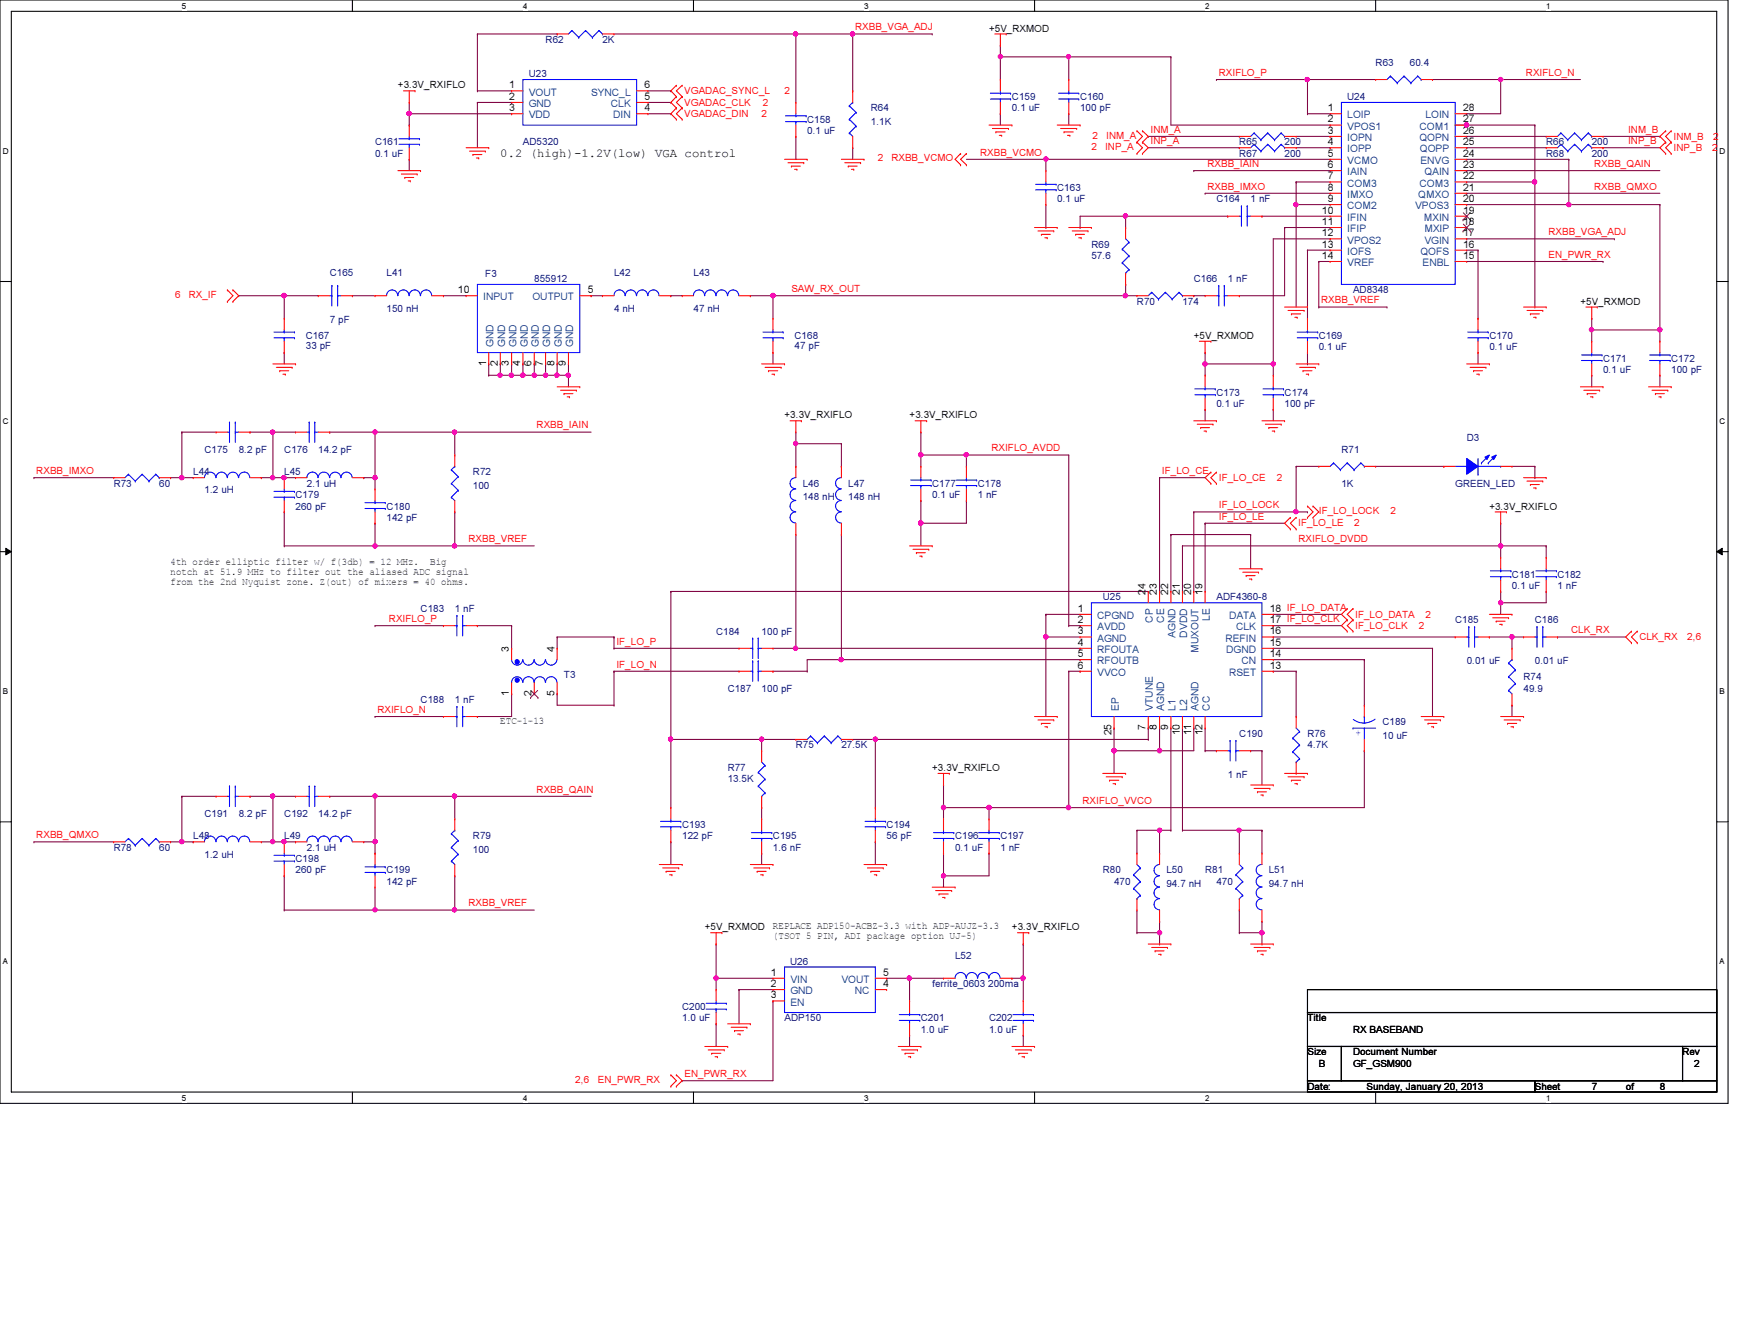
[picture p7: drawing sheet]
<svg xmlns="http://www.w3.org/2000/svg" width="279mm" height="216mm" viewBox="0 0 279 216" stroke-linecap="round" stroke-linejoin="round" font-family="sans-serif">
<defs><g id="words">
<text font-size="2" x="80.5" y="25.3">0.2 (high)-1.2V(low) VGA control</text>
<g font-size="1.7">
<text x="81.9" y="14.2">1</text>
<text x="81.9" y="16">2</text>
<text x="81.9" y="17.9">3</text>
<text x="103.7" y="14.2">6</text>
<text x="103.7" y="16">5</text>
<text x="103.7" y="17.9">4</text>
<text x="213.6" y="17.9">1</text>
<text x="235.3" y="17.9">28</text>
<text x="213.6" y="19.7">2</text>
<text x="213.6" y="21.5">3</text>
<text x="213.6" y="23.3">4</text>
<text x="235.3" y="19.7">27</text>
<text x="235.3" y="21.5">26</text>
<text x="235.3" y="23.3">25</text>
<text x="213.6" y="25.2">5</text>
<text x="213.6" y="27">6</text>
<text x="213.6" y="28.8">7</text>
<text x="235.3" y="25.2">24</text>
<text x="235.3" y="27">23</text>
<text x="235.3" y="28.8">22</text>
<text x="212.6" y="34.3">10</text>
<text x="213.6" y="30.6">8</text>
<text x="213.6" y="32.5">9</text>
<text x="235.3" y="30.6">21</text>
<text x="235.3" y="32.5">20</text>
<text x="235.3" y="34.3">19</text>
<text x="212.6" y="36.2">11</text>
<text x="212.6" y="38">12</text>
<text x="212.6" y="39.8">13</text>
<text x="212.6" y="41.6">14</text>
<text x="235.3" y="36.2">18</text>
<text x="235.3" y="38">17</text>
<text x="235.3" y="39.8">16</text>
<text x="235.3" y="41.6">15</text>
<text x="73.7" y="47.1">10</text>
<text x="94.5" y="47.1">5</text>
<text x="78.2" y="58.8" transform="rotate(-90 78.2 58.8)">1</text>
<text x="80.1" y="58.8" transform="rotate(-90 80.1 58.8)">2</text>
<text x="81.9" y="58.8" transform="rotate(-90 81.9 58.8)">3</text>
<text x="83.7" y="58.8" transform="rotate(-90 83.7 58.8)">4</text>
<text x="85.5" y="58.8" transform="rotate(-90 85.5 58.8)">6</text>
<text x="87.3" y="58.8" transform="rotate(-90 87.3 58.8)">7</text>
<text x="89.2" y="58.8" transform="rotate(-90 89.2 58.8)">8</text>
<text x="91" y="58.8" transform="rotate(-90 91 58.8)">9</text>
<text x="184.3" y="95.6" transform="rotate(-90 184.3 95.6)">24</text>
<text x="186.1" y="95.6" transform="rotate(-90 186.1 95.6)">23</text>
<text x="187.9" y="95.6" transform="rotate(-90 187.9 95.6)">22</text>
<text x="189.8" y="95.6" transform="rotate(-90 189.8 95.6)">21</text>
<text x="191.6" y="95.6" transform="rotate(-90 191.6 95.6)">20</text>
<text x="193.4" y="95.6" transform="rotate(-90 193.4 95.6)">19</text>
<text x="173.4" y="98.3">1</text>
<text x="173.4" y="100.2">2</text>
<text x="173.4" y="102">3</text>
<text x="204.3" y="98.3">18 IF_LO_DATA</text>
<text x="204.3" y="100.2">17 IF_LO_CLK</text>
<text x="204.3" y="102">16</text>
<text x="81.9" y="104.8" transform="rotate(-90 81.9 104.8)">3</text>
<text x="89.2" y="104.8" transform="rotate(-90 89.2 104.8)">4</text>
<text x="173.4" y="103.8">4</text>
<text x="173.4" y="105.6">5</text>
<text x="173.4" y="107.5">6</text>
<text x="204.3" y="103.8">15</text>
<text x="204.3" y="105.6">14</text>
<text x="204.3" y="107.5">13</text>
<text x="81.9" y="111.9" transform="rotate(-90 81.9 111.9)">1</text>
<text x="85.5" y="111.9" transform="rotate(-90 85.5 111.9)">2</text>
<text x="89.2" y="111.9" transform="rotate(-90 89.2 111.9)">5</text>
<text x="178.8" y="118.2" transform="rotate(-90 178.8 118.2)">25</text>
<text x="184.3" y="117.3" transform="rotate(-90 184.3 117.3)">7</text>
<text x="186.1" y="117.3" transform="rotate(-90 186.1 117.3)">8</text>
<text x="187.9" y="117.3" transform="rotate(-90 187.9 117.3)">9</text>
<text x="189.8" y="118.2" transform="rotate(-90 189.8 118.2)">10</text>
<text x="191.6" y="118.2" transform="rotate(-90 191.6 118.2)">11</text>
<text x="193.4" y="118.2" transform="rotate(-90 193.4 118.2)">12</text>
<text x="124" y="156.8">1</text>
<text x="124" y="158.7">2</text>
<text x="124" y="160.5">3</text>
<text x="142.1" y="158.7">4</text>
<text x="142.1" y="156.8">5</text>
</g>
<g font-size="1.7" fill="#004080">
<text x="85" y="15.4">VOUT</text>
<text x="85" y="17.2">GND</text>
<text x="95.1" y="15.4">SYNC_L</text>
<text x="98.3" y="17.2">CLK</text>
<text x="85" y="19">VDD</text>
<text x="98.6" y="19">DIN</text>
<text x="216.7" y="19">LOIP</text>
<text x="216.7" y="20.9">VPOS1</text>
<text x="216.7" y="22.7">IOPN</text>
<text x="228.3" y="22.7">QOPN</text>
<text x="228.3" y="20.9">COM1</text>
<text x="229.3" y="19">LOIN</text>
<text x="216.7" y="24.5">IOPP</text>
<text x="216.7" y="26.4">VCMO</text>
<text x="216.7" y="28.2">IAIN</text>
<text x="228.4" y="24.5">QOPP</text>
<text x="228.5" y="26.4">ENVG</text>
<text x="229.1" y="28.2">QAIN</text>
<text x="216.7" y="30">COM3</text>
<text x="216.7" y="31.8">IMXO</text>
<text x="216.7" y="33.7">COM2</text>
<text x="216.7" y="35.5">IFIN</text>
<text x="227.6" y="33.7">VPOS3</text>
<text x="228.1" y="31.8">QMXO</text>
<text x="228.3" y="30">COM3</text>
<text x="229" y="35.5">MXIN</text>
<text x="216.7" y="37.3">IFIP</text>
<text x="216.7" y="39.2">VPOS2</text>
<text x="216.7" y="41">IOFS</text>
<text x="228.5" y="41">QOFS</text>
<text x="229.1" y="37.3">MXIP</text>
<text x="229.1" y="39.2">VGIN</text>
<text x="216.7" y="42.8">VREF</text>
<text x="228.8" y="42.8">ENBL</text>
<text x="77.7" y="48.3">INPUT</text>
<text x="85.6" y="48.3">OUTPUT</text>
<text x="79.4" y="55.8" transform="rotate(-90 79.4 55.8)">GND</text>
<text x="81.2" y="55.8" transform="rotate(-90 81.2 55.8)">GND</text>
<text x="83.1" y="55.8" transform="rotate(-90 83.1 55.8)">GND</text>
<text x="84.9" y="55.8" transform="rotate(-90 84.9 55.8)">GND</text>
<text x="86.7" y="55.8" transform="rotate(-90 86.7 55.8)">GND</text>
<text x="88.5" y="55.8" transform="rotate(-90 88.5 55.8)">GND</text>
<text x="90.4" y="55.8" transform="rotate(-90 90.4 55.8)">GND</text>
<text x="92.2" y="55.8" transform="rotate(-90 92.2 55.8)">GND</text>
<text x="176.5" y="99.5">CPGND</text>
<text x="176.5" y="101.3">AVDD</text>
<text x="185.5" y="100.1" transform="rotate(-90 185.5 100.1)">CP</text>
<text x="187.3" y="100.1" transform="rotate(-90 187.3 100.1)">CE</text>
<text x="194.6" y="99.8" transform="rotate(-90 194.6 99.8)">LE</text>
<text x="197.7" y="99.5">DATA</text>
<text x="198.8" y="101.3">CLK</text>
<text x="176.5" y="103.2">AGND</text>
<text x="176.5" y="105">RFOUTA</text>
<text x="176.5" y="106.8">RFOUTB</text>
<text x="189.1" y="102.6" transform="rotate(-90 189.1 102.6)">AGND</text>
<text x="191" y="102.5" transform="rotate(-90 191 102.5)">DVDD</text>
<text x="192.8" y="104.9" transform="rotate(-90 192.8 104.9)">MUXOUT</text>
<text x="197.1" y="103.2">REFIN</text>
<text x="197.2" y="105">DGND</text>
<text x="199.7" y="106.8">CN</text>
<text x="176.5" y="108.7">VVCO</text>
<text x="197.7" y="108.7">RSET</text>
<text x="180" y="114.3" transform="rotate(-90 180 114.3)">EP</text>
<text x="185.5" y="114.3" transform="rotate(-90 185.5 114.3)">VTUNE</text>
<text x="187.3" y="114.3" transform="rotate(-90 187.3 114.3)">AGND</text>
<text x="189.1" y="114.3" transform="rotate(-90 189.1 114.3)">L1</text>
<text x="191" y="114.3" transform="rotate(-90 191 114.3)">L2</text>
<text x="192.8" y="114.3" transform="rotate(-90 192.8 114.3)">AGND</text>
<text x="194.6" y="114.3" transform="rotate(-90 194.6 114.3)">CC</text>
<text x="127.1" y="158">VIN</text>
<text x="127.1" y="159.9">GND</text>
<text x="127.1" y="161.7">EN</text>
<text x="135.3" y="158">VOUT</text>
<text x="137.5" y="159.9">NC</text>
</g>
<g font-size="1.6" fill="#f00">
<text x="137.5" y="4.9">RXBB_VGA_ADJ</text>
<text x="110.1" y="15.2">VGADAC_SYNC_L</text>
<text x="110.1" y="17">VGADAC_CLK</text>
<text x="122.7" y="17">2</text>
<text x="126.2" y="15.2">2</text>
<text x="196" y="12.2">RXIFLO_P</text>
<text x="245.4" y="12.2">RXIFLO_N</text>
<text x="110.1" y="18.8">VGADAC_DIN</text>
<text x="122.5" y="18.8">2</text>
<text x="175.7" y="22.3">2</text>
<text x="177.9" y="22.3">INM_A</text>
<text x="185.1" y="21.3">INM_A</text>
<text x="185.1" y="23.2">INP_A</text>
<text x="261.9" y="21.3">INM_B</text>
<text x="261.9" y="23.2">INP_B</text>
<text x="269.2" y="22.5">INM_B</text>
<text x="275.6" y="22.5">2</text>
<text x="141.2" y="26">2</text>
<text x="143.4" y="26">RXBB_VCMO</text>
<text x="157.6" y="25">RXBB_VCMO</text>
<text x="175.6" y="24.1">2</text>
<text x="177.8" y="24.1">INP_A</text>
<text x="194.2" y="26.8">RXBB_IAIN</text>
<text x="256.4" y="26.8">RXBB_QAIN</text>
<text x="269.2" y="24.3">INP_B</text>
<text x="275.4" y="24.3">2</text>
<text x="194.2" y="30.5">RXBB_IMXO</text>
<text x="256.4" y="30.5">RXBB_QMXO</text>
<text x="249.1" y="41.4">EN_PWR_RX</text>
<text x="249.1" y="37.8">RXBB_VGA_ADJ</text>
<text x="28.2" y="47.9">6</text>
<text x="30.4" y="47.9">RX_IF</text>
<text x="127.3" y="46.9">SAW_RX_OUT</text>
<text x="212.5" y="48.8">RXBB_VREF</text>
<text x="86.3" y="68.9">RXBB_IAIN</text>
<text x="5.8" y="76.2">RXBB_IMXO</text>
<text x="159.5" y="72.6">RXIFLO_AVDD</text>
<text x="186.9" y="76.2">IF_LO_CE</text>
<text x="196" y="77.3">IF_LO_CE</text>
<text x="205.4" y="77.3">2</text>
<text x="196" y="81.7">IF_LO_LOCK</text>
<text x="196" y="83.5">IF_LO_LE</text>
<text x="212.1" y="82.6">IF_LO_LOCK</text>
<text x="223.6" y="82.6">2</text>
<text x="75.4" y="87.2">RXBB_VREF</text>
<text x="208.8" y="84.6">IF_LO_LE</text>
<text x="208.9" y="87.2">RXIFLO_DVDD</text>
<text x="217.8" y="84.6">2</text>
<text x="62.6" y="100">RXIFLO_P</text>
<text x="218" y="99.3">IF_LO_DATA</text>
<text x="218" y="101.1">IF_LO_CLK</text>
<text x="228.2" y="101.1">2</text>
<text x="229.3" y="99.3">2</text>
<text x="252.7" y="101.8">CLK_RX</text>
<text x="99.1" y="103.6">IF_LO_P</text>
<text x="99.1" y="107.3">IF_LO_N</text>
<text x="263.7" y="102.9">CLK_RX</text>
<text x="271.4" y="102.9">2,6</text>
<text x="60.7" y="114.6">RXIFLO_N</text>
<text x="86.3" y="127.4">RXBB_QAIN</text>
<text x="174.1" y="129.2">RXIFLO_VVCO</text>
<text x="5.8" y="134.7">RXBB_QMXO</text>
<text x="75.4" y="145.7">RXBB_VREF</text>
<text x="110.1" y="173.1">EN_PWR_RX</text>
<text x="92.5" y="174.1">2,6</text>
<text x="96.2" y="174.1">EN_PWR_RX</text>
</g>
<g font-size="1.6">
<text x="159.1" y="5.1">+5V_RXMOD</text>
<text x="64" y="14.2">+3.3V_RXIFLO</text>
<text x="254.2" y="49">+5V_RXMOD</text>
<text x="192" y="54.5">+5V_RXMOD</text>
<text x="126.2" y="67.3">+3.3V_RXIFLO</text>
<text x="146.3" y="67.3">+3.3V_RXIFLO</text>
<text x="239.6" y="81.9">+3.3V_RXIFLO</text>
<text x="27.4" y="90.9">4th order elliptic filter w/ f(3db) = 12 MHz.</text>
<text x="27.4" y="92.5">notch at 51.9 MHz to filter out the aliased ADC signal</text>
<text x="27.4" y="94.1">from the 2nd Nyquist zone. Z(out) of mixers = 40 ohms.</text>
<text x="69.2" y="90.9">Big</text>
<text x="80.5" y="116.5">ETC-1-13</text>
<text x="149.9" y="124">+3.3V_RXIFLO</text>
<text x="113.4" y="149.6">+5V_RXMOD</text>
<text x="124.3" y="149.4">REPLACE ADP150-ACBZ-3.3 with ADP-AUJZ-3.3</text>
<text x="162.8" y="149.6">+3.3V_RXIFLO</text>
<text x="124.3" y="151">(TSOT 5 PIN, ADI package option UJ-5)</text>
<text x="210.3" y="164.2">Title</text>
<text x="217.6" y="166">RX BASEBAND</text>
<text x="210.3" y="169.7">Size</text>
<text x="212.1" y="171.5">B</text>
<text x="217.6" y="171.5">GF_GSM900</text>
<text x="217.6" y="169.7">Document Number</text>
<text x="270.6" y="169.7">Rev</text>
<text x="272.5" y="171.5">2</text>
<text x="210.3" y="175.2">Date:</text>
<text x="219.8" y="175.2">Sunday, January 20, 2013</text>
<text x="246.9" y="175.2">Sheet</text>
<text x="256" y="175.2">7</text>
<text x="261.5" y="175.2">of</text>
<text x="267" y="175.2">8</text>
</g>
<g font-size="1.6" fill="#000080">
<text x="87.8" y="6.9">R62</text>
<text x="96.9" y="6.9">2K</text>
<text x="221.3" y="10.6">R63</text>
<text x="226.8" y="10.6">60.4</text>
<text x="85" y="12.4">U23</text>
<text x="140.1" y="17.9">R64</text>
<text x="162.8" y="16">C159</text>
<text x="162.8" y="17.9">0.1 uF</text>
<text x="173.7" y="16">C160</text>
<text x="173.7" y="17.9">100 pF</text>
<text x="216.7" y="16">U24</text>
<text x="60.3" y="23.4">C161</text>
<text x="84.1" y="23.4">AD5320</text>
<text x="129.8" y="19.7">C158</text>
<text x="129.8" y="21.5">0.1 uF</text>
<text x="140.1" y="20.1">1.1K</text>
<text x="199.3" y="23.4">R65</text>
<text x="206.6" y="23.4">200</text>
<text x="248.7" y="23.4">R66</text>
<text x="256" y="23.4">200</text>
<text x="60.3" y="25.2">0.1 uF</text>
<text x="199.3" y="25.2">R67</text>
<text x="206.6" y="25.2">200</text>
<text x="248.7" y="25.2">R68</text>
<text x="256" y="25.2">200</text>
<text x="170.1" y="30.7">C163</text>
<text x="170.1" y="32.5">0.1 uF</text>
<text x="195.7" y="32.5">C164</text>
<text x="201.2" y="32.5">1 nF</text>
<text x="175.6" y="39.8">R69</text>
<text x="175.6" y="41.7">57.6</text>
<text x="53" y="44.4">C165</text>
<text x="62.2" y="44.4">L41</text>
<text x="78.1" y="44.6">F3</text>
<text x="85.9" y="45.3">855912</text>
<text x="98.8" y="44.4">L42</text>
<text x="111.5" y="44.4">L43</text>
<text x="192" y="45.3">C166</text>
<text x="197.5" y="45.3">1 nF</text>
<text x="217.6" y="47.2">AD8348</text>
<text x="53" y="51.9">7 pF</text>
<text x="62.2" y="50.1">150 nH</text>
<text x="98.8" y="50.1">4 nH</text>
<text x="111.5" y="50.1">47 nH</text>
<text x="182.9" y="49">R70</text>
<text x="190.2" y="49">174</text>
<text x="49.2" y="54.5">C167</text>
<text x="49.2" y="56.1">33 pF</text>
<text x="127.8" y="54.5">C168</text>
<text x="127.8" y="56.1">47 pF</text>
<text x="212.1" y="54.5">C169</text>
<text x="212.1" y="56.3">0.1 uF</text>
<text x="239.6" y="54.5">C170</text>
<text x="239.6" y="56.3">0.1 uF</text>
<text x="257.9" y="58.1">C171</text>
<text x="257.9" y="59.9">0.1 uF</text>
<text x="268.8" y="58.1">C172</text>
<text x="268.8" y="59.9">100 pF</text>
<text x="195.7" y="63.6">C173</text>
<text x="195.7" y="65.4">0.1 uF</text>
<text x="206.6" y="63.6">C174</text>
<text x="206.6" y="65.4">100 pF</text>
<text x="235.9" y="70.9">D3</text>
<text x="31.1" y="76.4">L44</text>
<text x="32.9" y="72.8">C175</text>
<text x="38.4" y="72.8">8.2 pF</text>
<text x="45.7" y="76.4">L45</text>
<text x="45.7" y="72.8">C176</text>
<text x="51.2" y="72.8">14.2 pF</text>
<text x="76.1" y="76.4">R72</text>
<text x="215.8" y="72.8">R71</text>
<text x="18.3" y="78.2">R73</text>
<text x="25.6" y="78.2">60</text>
<text x="32.9" y="79.3">1.2 uH</text>
<text x="47.5" y="80.1">C179</text>
<text x="47.5" y="81.9">260 pF</text>
<text x="49.4" y="78.2">2.1 uH</text>
<text x="62.2" y="81.9">C180</text>
<text x="62.2" y="83.7">142 pF</text>
<text x="76.1" y="78.6">100</text>
<text x="129.1" y="78.2">L46</text>
<text x="129.1" y="80.4">148 nH</text>
<text x="136.4" y="78.2">L47</text>
<text x="136.4" y="80.4">148 nH</text>
<text x="149.9" y="78.2">C177</text>
<text x="149.9" y="80.1">0.1 uF</text>
<text x="157.3" y="78.2">C178</text>
<text x="157.3" y="80.1">1 nF</text>
<text x="215.8" y="78.2">1K</text>
<text x="234.1" y="78.2">GREEN_LED</text>
<text x="243.2" y="92.9">C181</text>
<text x="243.2" y="94.7">0.1 uF</text>
<text x="250.5" y="92.9">C182</text>
<text x="250.5" y="94.7">1 nF</text>
<text x="67.6" y="98.3">C183</text>
<text x="73.1" y="98.3">1 nF</text>
<text x="177.4" y="96.5">U25</text>
<text x="195.7" y="96.5">ADF4360-8</text>
<text x="234.1" y="100.2">C185</text>
<text x="246.9" y="100.2">C186</text>
<text x="115.2" y="102">C184</text>
<text x="122.5" y="102">100 pF</text>
<text x="235.9" y="106.8">0.01 uF</text>
<text x="246.9" y="106.8">0.01 uF</text>
<text x="67.6" y="113">C188</text>
<text x="73.1" y="113">1 nF</text>
<text x="90.7" y="109">T3</text>
<text x="117.1" y="111.2">C187</text>
<text x="122.5" y="111.2">100 pF</text>
<text x="245.1" y="109.3">R74</text>
<text x="245.1" y="111.2">49.9</text>
<text x="199.3" y="118.5">C190</text>
<text x="210.3" y="118.5">R76</text>
<text x="222.4" y="116.6">C189</text>
<text x="222.4" y="118.8">10 uF</text>
<text x="117.1" y="124">R77</text>
<text x="117.1" y="125.8">13.5K</text>
<text x="128" y="120.3">R75</text>
<text x="135.3" y="120.3">27.5K</text>
<text x="197.5" y="125.1">1 nF</text>
<text x="210.3" y="120.3">4.7K</text>
<text x="32.9" y="131.3">C191</text>
<text x="38.4" y="131.3">8.2 pF</text>
<text x="45.7" y="131.3">C192</text>
<text x="51.2" y="131.3">14.2 pF</text>
<text x="18.3" y="136.8">R78</text>
<text x="25.6" y="136.8">60</text>
<text x="31.1" y="134.9">L48</text>
<text x="32.9" y="137.9">1.2 uH</text>
<text x="45.7" y="134.9">L49</text>
<text x="49.4" y="136.8">2.1 uH</text>
<text x="76.1" y="134.9">R79</text>
<text x="76.1" y="137.1">100</text>
<text x="109.7" y="133.1">C193</text>
<text x="109.7" y="134.9">122 pF</text>
<text x="124.3" y="134.9">C195</text>
<text x="124.3" y="136.8">1.6 nF</text>
<text x="142.6" y="133.1">C194</text>
<text x="142.6" y="134.9">56 pF</text>
<text x="153.6" y="134.9">C196</text>
<text x="153.6" y="136.8">0.1 uF</text>
<text x="160.9" y="134.9">C197</text>
<text x="160.9" y="136.8">1 nF</text>
<text x="47.5" y="138.6">C198</text>
<text x="47.5" y="140.4">260 pF</text>
<text x="62.2" y="140.4">C199</text>
<text x="62.2" y="142.2">142 pF</text>
<text x="177.4" y="140.4">R80</text>
<text x="179.2" y="142.2">470</text>
<text x="187.6" y="140.4">L50</text>
<text x="187.6" y="142.6">94.7 nH</text>
<text x="193.8" y="140.4">R81</text>
<text x="195.7" y="142.2">470</text>
<text x="204.1" y="140.4">L51</text>
<text x="204.1" y="142.6">94.7 nH</text>
<text x="127.1" y="155.1">U26</text>
<text x="153.6" y="154.1">L52</text>
<text x="149.9" y="158.7">ferrite_0603 200ma</text>
<text x="109.7" y="162.3">C200</text>
<text x="109.7" y="164.2">1.0 uF</text>
<text x="126.2" y="164.2">ADP150</text>
<text x="148.1" y="164.2">C201</text>
<text x="148.1" y="166">1.0 uF</text>
<text x="159.1" y="164.2">C202</text>
<text x="159.1" y="166">1.0 uF</text>
</g>
<text font-size="1.6" fill="#00f" x="218.9" y="117.3" transform="rotate(180 218.9 117.3)">+</text>
<g font-size="1.3">
<text x="29.3" y="1.4">5</text>
<text x="84.1" y="1.4">4</text>
<text x="139" y="1.4">3</text>
<text x="193.8" y="1.4">2</text>
<text x="248.7" y="1.4">1</text>
<text x=".5" y="24.7">D</text>
<text x="276.6" y="24.7">D</text>
<text x=".5" y="68.2">C</text>
<text x="276.6" y="68.2">C</text>
<text x=".5" y="111.6">B</text>
<text x="276.6" y="111.6">B</text>
<text x=".5" y="155">A</text>
<text x="276.6" y="155">A</text>
<text x="29.3" y="177">5</text>
<text x="84.1" y="177">4</text>
<text x="139" y="177">3</text>
<text x="193.8" y="177">2</text>
<text x="248.7" y="177">1</text>
</g>
</g></defs>
<path d="M0 0h278v177.4h-278zM1.8 1.8h274.3v173.8h-274.3z" fill="none" stroke="#000" stroke-width=".17"/>
<g fill="#fff">
<path d="M29.3 .2h.7v1.5h-.7z"/>
<path d="M29.3 175.8h.7v1.4h-.7z"/>
</g>
<path d="M56.7 0v1.8M56.7 175.6v1.8" fill="none" stroke="#000" stroke-width=".17"/>
<g fill="#fff">
<path d="M84.1 .2h.7v1.5h-.7z"/>
<path d="M84.1 175.8h.7v1.4h-.7z"/>
</g>
<path d="M111.5 0v1.8M111.5 175.6v1.8" fill="none" stroke="#000" stroke-width=".17"/>
<g fill="#fff">
<path d="M139 .2h.7v1.5h-.7z"/>
<path d="M139 175.8h.7v1.4h-.7z"/>
</g>
<path d="M166.4 0v1.8M166.4 175.6v1.8" fill="none" stroke="#000" stroke-width=".17"/>
<g fill="#fff">
<path d="M193.8 .2h.8v1.5h-.8z"/>
<path d="M193.8 175.8h.8v1.4h-.8z"/>
</g>
<path d="M221.3 0v1.8M221.3 175.6v1.8" fill="none" stroke="#000" stroke-width=".17"/>
<g fill="#fff">
<path d="M248.7 .2h.7v1.5h-.7z"/>
<path d="M248.7 175.8h.7v1.4h-.7z"/>
<path d="M.5 23.5h.9v1.5h-.9z"/>
<path d="M276.6 23.5h.9v1.5h-.9z"/>
<path d="M.5 67h.9v1.5h-.9z"/>
<path d="M276.6 67h.9v1.5h-.9z"/>
</g>
<path d="M0 45.3h1.8M276.1 45.3h1.9" fill="none" stroke="#000" stroke-width=".17"/>
<g fill="#fff">
<path d="M.5 110.4h.8v1.5h-.8z"/>
<path d="M276.6 110.4h.9v1.5h-.9z"/>
</g>
<path d="M0 88.7h1.8M276.1 88.7h1.9" fill="none" stroke="#000" stroke-width=".17"/>
<path d="M.9 88.1l.9 .6-.9 .5zM276.1 88.7l.9-.6v1.1z" fill="#000"/>
<path d="M.9 88.1l.9 .6-.9 .5zM276.1 88.7l.9-.6v1.1z" fill="none" stroke="#000" stroke-width=".16"/>
<g fill="#fff">
<path d="M.5 153.8h.8v1.5h-.8z"/>
<path d="M276.6 153.8h.9v1.5h-.9z"/>
</g>
<path d="M0 132.1h1.8M276.1 132.1h1.9" fill="none" stroke="#000" stroke-width=".17"/>
<path d="M179.2 117.1h.1M179.2 117.1v3.6M179.2 120.7h.1M179.2 120.7h7.3" fill="none" stroke="#800040" stroke-width=".17"/>
<circle cx="179.2" cy="120.7" r=".35" fill="#f0f"/>
<circle cx="179.2" cy="120.7" r=".35" fill="none" stroke="#f0f" stroke-width=".17"/>
<path d="M186.5 117.1h.1M186.5 117.1v3.6M179.2 120.7h.1M179.2 120.7v3.6M186.5 120.7h.1M186.5 120.7h5.5" fill="none" stroke="#800040" stroke-width=".17"/>
<circle cx="186.5" cy="120.7" r=".35" fill="#f0f"/>
<circle cx="186.5" cy="120.7" r=".35" fill="none" stroke="#f0f" stroke-width=".17"/>
<path d="M168.2 102.4h.1M168.2 102.4v12.8M192 117.1h.1M192 117.1v3.6" fill="none" stroke="#800040" stroke-width=".17"/>
<circle cx="168.2" cy="102.4" r=".35" fill="#f0f"/>
<circle cx="168.2" cy="102.4" r=".35" fill="none" stroke="#f0f" stroke-width=".17"/>
<g fill="none" stroke="#800040" stroke-width=".17">
<path d="M186.5 76.8h.1M186.5 76.8v18.3M186.5 76.8h7.3M168.2 98.8h.1M168.2 98.8h5.5M168.2 98.8v3.6M188.3 85.9h.1M188.3 85.9v9.2M188.3 85.9h12.9M192 82.3h.1M192 82.3v12.8M192 82.3h16.5"/>
<path d="M193.8 84.1h.1M193.8 84.1v11M193.8 84.1h12.8M201.2 85.9h.1M201.2 85.9v5.5M204.8 98.8h.1M204.8 98.8h11M208.5 82.3h.1M168.2 102.4h.1M168.2 102.4h5.5M204.8 104.2h.1M204.8 100.6h.1"/>
<path d="M204.8 107.9h.1M204.8 104.2h25.6M204.8 100.6h11M204.8 107.9h3.7M208.5 107.9h.1M208.5 107.9v7.3M230.4 104.2h.1M230.4 104.2v11M115.2 151.8h.1M115.2 151.8v5.5M146.3 157.3h.1M146.3 157.3h5.5"/>
<path d="M162.8 157.3h.1M162.8 157.3h1.8M164.6 157.3h.1M164.6 157.3v3.6M109.7 173.7h.1M109.7 173.7h14.6M164.6 166.4h.1M164.6 166.4v1.8"/>
</g>
<circle cx="115.2" cy="157.2" r=".35" fill="#f0f"/>
<circle cx="115.2" cy="157.2" r=".35" fill="none" stroke="#f0f" stroke-width=".17"/>
<path d="M118.9 159.1h.1M118.9 159.1v5.5M118.9 159.1h5.4M142.6 157.3h.1M142.6 157.3h3.7M146.3 157.3h.1M146.3 157.3v3.6M115.2 164.6h.1M115.2 164.6v3.6" fill="none" stroke="#800040" stroke-width=".17"/>
<circle cx="146.2" cy="157.2" r=".35" fill="#f0f"/>
<circle cx="146.2" cy="157.2" r=".35" fill="none" stroke="#f0f" stroke-width=".17"/>
<path d="M115.2 157.3h.1M115.2 157.3v1.8M115.2 157.3h9.1M164.6 151.8h.1M164.6 151.8v5.5" fill="none" stroke="#800040" stroke-width=".17"/>
<circle cx="164.5" cy="157.2" r=".35" fill="#f0f"/>
<circle cx="164.5" cy="157.2" r=".35" fill="none" stroke="#f0f" stroke-width=".17"/>
<path d="M151.8 137.2h.1M151.8 126.2h.1M151.8 129.8h.1M151.8 126.2v3.6M151.8 137.2v3.6M151.8 129.8h7.3M159.1 129.8h.1M159.1 129.8v1.9M124.3 160.9h.1M124.3 160.9v12.8M146.3 166.4h.1M146.3 166.4v1.8" fill="none" stroke="#800040" stroke-width=".17"/>
<circle cx="159.1" cy="129.8" r=".35" fill="#f0f"/>
<circle cx="159.1" cy="129.8" r=".35" fill="none" stroke="#f0f" stroke-width=".17"/>
<circle cx="151.7" cy="129.8" r=".35" fill="#f0f"/>
<circle cx="151.7" cy="129.8" r=".35" fill="none" stroke="#f0f" stroke-width=".17"/>
<path d="M148.1 80.5h.1M148.1 80.5v3.6M151.8 129.8h.1M151.8 129.8v1.9M159.1 137.2h.1M159.1 137.2v3.6" fill="none" stroke="#800040" stroke-width=".17"/>
<circle cx="148.1" cy="84.1" r=".37" fill="#f0f"/>
<circle cx="148.1" cy="84.1" r=".37" fill="none" stroke="#f0f" stroke-width=".17"/>
<path d="M148.1 69.5h.1M148.1 73.2h.1M148.1 69.5v3.7M148.1 73.2h7.3M155.4 73.2h.1M155.4 73.2v1.8M155.4 80.5h.1M155.4 80.5v3.6" fill="none" stroke="#800040" stroke-width=".17"/>
<circle cx="155.4" cy="73.1" r=".34" fill="#f0f"/>
<circle cx="155.4" cy="73.1" r=".34" fill="none" stroke="#f0f" stroke-width=".17"/>
<circle cx="148.1" cy="73.1" r=".36" fill="#f0f"/>
<circle cx="148.1" cy="73.1" r=".36" fill="none" stroke="#f0f" stroke-width=".17"/>
<path d="M148.1 73.2h.1M148.1 73.2v1.8M148.1 84.1h.1M148.1 84.1v3.7M148.1 84.1h7.3M151.8 140.8h.1M151.8 140.8h7.3" fill="none" stroke="#800040" stroke-width=".17"/>
<circle cx="151.8" cy="140.8" r=".34" fill="#f0f"/>
<circle cx="151.8" cy="140.8" r=".34" fill="none" stroke="#f0f" stroke-width=".17"/>
<g fill="none" stroke="#800040" stroke-width=".17">
<path d="M241.4 95.1h.1M241.4 84.1h.1M241.4 87.8h.1M241.4 96.9h.1M241.4 84.1v5.5M241.4 95.1v1.8M241.4 87.8h7.3M248.7 95.1h.1M248.7 87.8h.1M248.7 87.8v1.8M248.7 95.1v1.8h-7.3M159.1 129.8h.1"/>
<path d="M159.1 129.8h12.8M151.8 140.8h.1M151.8 140.8v1.8"/>
</g>
<circle cx="241.4" cy="96.9" r=".34" fill="#f0f"/>
<circle cx="241.4" cy="96.9" r=".34" fill="none" stroke="#f0f" stroke-width=".17"/>
<path d="M241.4 96.9h.1M241.4 96.9v1.9M204.8 106h14.7M219.5 106h.1M219.5 106v7.4M171.9 129.8h.1M219.5 120.7h.1M219.5 120.7v9.1h-47.6" fill="none" stroke="#800040" stroke-width=".17"/>
<circle cx="171.9" cy="129.8" r=".35" fill="#f0f"/>
<circle cx="171.9" cy="129.8" r=".35" fill="none" stroke="#f0f" stroke-width=".17"/>
<path d="M171.9 107.9h.1M171.9 107.9v21.9M171.9 107.9h1.8M173.7 107.9h.1M182.9 149.9h.1M182.9 146.3v3.6M182.9 149.9h3.6M186.5 149.9h.1" fill="none" stroke="#800040" stroke-width=".17"/>
<circle cx="186.5" cy="149.9" r=".34" fill="#f0f"/>
<circle cx="186.5" cy="149.9" r=".34" fill="none" stroke="#f0f" stroke-width=".17"/>
<path d="M186.5 151.8h.1M186.5 148.1h.1M186.5 148.1v3.7M199.3 149.9h.1M199.3 146.3v3.6M199.3 149.9h3.7M203 149.9h.1M203 151.8h.1M203 149.9v1.9" fill="none" stroke="#800040" stroke-width=".17"/>
<circle cx="203" cy="149.9" r=".36" fill="#f0f"/>
<circle cx="203" cy="149.9" r=".36" fill="none" stroke="#f0f" stroke-width=".17"/>
<path d="M182.9 133.5h.1M182.9 133.5v3.7M182.9 133.5h3.6M186.5 133.5h.1M186.5 137.2h.1M186.5 133.5v3.7M203 148.1h.1M203 148.1v1.8" fill="none" stroke="#800040" stroke-width=".17"/>
<circle cx="186.5" cy="133.5" r=".34" fill="#f0f"/>
<circle cx="186.5" cy="133.5" r=".34" fill="none" stroke="#f0f" stroke-width=".17"/>
<path d="M199.3 133.5h.1M199.3 133.5v3.7" fill="none" stroke="#800040" stroke-width=".17"/>
<circle cx="199.3" cy="133.5" r=".34" fill="#f0f"/>
<circle cx="199.3" cy="133.5" r=".34" fill="none" stroke="#f0f" stroke-width=".17"/>
<path d="M190.2 87.8h.1M190.2 87.8h51.2M190.2 117.1v16.4M186.5 133.5h1.8M188.3 133.5h.1M190.2 133.5h.1M190.2 133.5h12.8M199.3 133.5h.1M203 133.5h.1M203 133.5v3.7" fill="none" stroke="#800040" stroke-width=".17"/>
<circle cx="241.4" cy="87.8" r=".34" fill="#f0f"/>
<circle cx="241.4" cy="87.8" r=".34" fill="none" stroke="#f0f" stroke-width=".17"/>
<g fill="none" stroke="#800040" stroke-width=".17">
<path d="M190.2 87.8h.1M190.2 87.8v7.3M107.9 118.9h.1M107.9 118.9v10.9M107.9 118.9h20.1M122.5 118.9h.1M122.5 118.9v1.8M193.8 117.1v3.6M107.9 135.3h.1M107.9 135.3v3.7M122.5 129.8h.1M122.5 137.2h.1"/>
<path d="M122.5 129.8v1.9M122.5 137.2v1.8M140.8 135.3h.1M140.8 135.3v3.7M193.8 120.7h.1M193.8 120.7h1.9M195.7 120.7h.1M201.2 120.7h.1M201.2 120.7h1.8M203 120.7h.1M203 120.7v5.5"/>
</g>
<circle cx="122.5" cy="118.8" r=".34" fill="#f0f"/>
<circle cx="122.5" cy="118.8" r=".34" fill="none" stroke="#f0f" stroke-width=".17"/>
<path d="M137.2 118.9h3.6M140.8 118.9h.1" fill="none" stroke="#800040" stroke-width=".17"/>
<circle cx="140.8" cy="118.8" r=".34" fill="#f0f"/>
<circle cx="140.8" cy="118.8" r=".34" fill="none" stroke="#f0f" stroke-width=".17"/>
<path d="M107.9 95.1h.1M107.9 95.1v23.8M140.8 118.9h.1M140.8 118.9v10.9" fill="none" stroke="#800040" stroke-width=".17"/>
<circle cx="107.9" cy="118.8" r=".34" fill="#f0f"/>
<circle cx="107.9" cy="118.8" r=".34" fill="none" stroke="#f0f" stroke-width=".17"/>
<g fill="none" stroke="#800040" stroke-width=".17">
<path d="M155.4 73.2h.1M155.4 73.2h16.5v27.4M107.9 95.1h.1M107.9 95.1h76.8M135.3 85.9v20.1M124.3 107.9h.1M124.3 107.9h5.5M124.3 104.2h3.7M128 104.2h.1M129.8 107.9h.1M135.3 106h.1M135.3 106h-5.5v1.9"/>
<path d="M171.9 100.6h.1M171.9 100.6h1.8M173.7 100.6h.1"/>
</g>
<circle cx="135.3" cy="106" r=".34" fill="#f0f"/>
<circle cx="135.3" cy="106" r=".34" fill="none" stroke="#f0f" stroke-width=".17"/>
<path d="M128 85.9v18.3M128 104.2h.1M128 104.2h45.7M135.3 106h38.4M173.7 106h.1M173.7 104.2h.1" fill="none" stroke="#800040" stroke-width=".17"/>
<circle cx="128" cy="104.2" r=".34" fill="#f0f"/>
<circle cx="128" cy="104.2" r=".34" fill="none" stroke="#f0f" stroke-width=".17"/>
<path d="M128 71.3h.1M128 75h.1M128 69.5v5.5M128 71.3h7.3M135.3 71.3h.1M135.3 75h.1M135.3 71.3v3.7" fill="none" stroke="#800040" stroke-width=".17"/>
<circle cx="128" cy="71.3" r=".34" fill="#f0f"/>
<circle cx="128" cy="71.3" r=".34" fill="none" stroke="#f0f" stroke-width=".17"/>
<path d="M98.8 104.2h.1M98.8 107.9h.1M98.8 104.2h20.1M98.8 107.9h20.1M239.6 102.4h.1M239.6 102.4h5.5M243.2 113.4h.1M243.2 102.4h.1M243.2 102.4v1.8M243.2 113.4v1.8" fill="none" stroke="#800040" stroke-width=".17"/>
<circle cx="243.2" cy="102.4" r=".35" fill="#f0f"/>
<circle cx="243.2" cy="102.4" r=".35" fill="none" stroke="#f0f" stroke-width=".17"/>
<g fill="none" stroke="#800040" stroke-width=".17">
<path d="M124.3 47.5h56.8M181.1 47.5h.1M60.3 100.6h.1M60.3 115.2h.1M60.3 100.6h11M60.3 115.2h11M76.8 100.6h.1M76.8 115.2h.1M76.8 100.6h5.5M82.3 100.6h.1M82.3 111.5h.1M82.3 100.6v3.6"/>
<path d="M82.3 111.5v3.7h-5.5M89.6 102.4h.1M89.6 111.5h.1M89.6 102.4h9.2M89.6 102.4v1.8M89.6 111.5v1.9h9.2M98.8 102.4h.1M98.8 113.4h.1M98.8 107.9h.1M98.8 102.4v1.8M98.8 107.9v5.5M204.8 102.4h.1"/>
<path d="M204.8 102.4h29.3M250.5 102.4h.1M250.5 102.4h11"/>
</g>
<circle cx="124.3" cy="47.5" r=".35" fill="#f0f"/>
<circle cx="124.3" cy="47.5" r=".35" fill="none" stroke="#f0f" stroke-width=".17"/>
<circle cx="181" cy="47.5" r=".35" fill="#f0f"/>
<circle cx="181" cy="47.5" r=".35" fill="none" stroke="#f0f" stroke-width=".17"/>
<path d="M91.4 58.5h.1M91.4 58.5v1.8M124.3 47.5h.1M124.3 56.7h.1M124.3 47.5v3.7M124.3 56.7v1.8M78.6 60.3h.1M78.6 60.3h1.9" fill="none" stroke="#800040" stroke-width=".17"/>
<circle cx="91.4" cy="60.3" r=".34" fill="#f0f"/>
<circle cx="91.4" cy="60.3" r=".34" fill="none" stroke="#f0f" stroke-width=".17"/>
<path d="M84.1 60.3h.1M84.1 60.3h1.8M87.8 60.3h.1M87.8 60.3h1.8" fill="none" stroke="#800040" stroke-width=".17"/>
<circle cx="85.9" cy="60.3" r=".34" fill="#f0f"/>
<circle cx="85.9" cy="60.3" r=".34" fill="none" stroke="#f0f" stroke-width=".17"/>
<g fill="none" stroke="#800040" stroke-width=".17">
<path d="M45.7 56.7h.1M45.7 47.5h.1M45.7 47.5h5.5M45.7 56.7v1.8M56.7 47.5h.1M56.7 47.5h3.6M71.3 47.5h.1M71.3 47.5h3.7M78.6 58.5h.1M78.6 58.5v1.8M80.5 60.3h.1M80.5 60.3h1.8"/>
<path d="M91.4 60.3h.1M91.4 60.3v1.9"/>
</g>
<circle cx="80.4" cy="60.3" r=".34" fill="#f0f"/>
<circle cx="80.4" cy="60.3" r=".34" fill="none" stroke="#f0f" stroke-width=".17"/>
<path d="M80.5 58.5h.1M80.5 58.5v1.8M82.3 58.5h.1M82.3 58.5v1.8M82.3 60.3h.1M82.3 60.3h1.8" fill="none" stroke="#800040" stroke-width=".17"/>
<circle cx="84.1" cy="60.3" r=".36" fill="#f0f"/>
<circle cx="84.1" cy="60.3" r=".36" fill="none" stroke="#f0f" stroke-width=".17"/>
<circle cx="82.2" cy="60.3" r=".34" fill="#f0f"/>
<circle cx="82.2" cy="60.3" r=".34" fill="none" stroke="#f0f" stroke-width=".17"/>
<path d="M45.7 47.5h.1M45.7 47.5v3.7" fill="none" stroke="#800040" stroke-width=".17"/>
<circle cx="45.7" cy="47.5" r=".35" fill="#f0f"/>
<circle cx="45.7" cy="47.5" r=".35" fill="none" stroke="#f0f" stroke-width=".17"/>
<path d="M38.4 47.5h.1M38.4 47.5h7.3M84.1 58.5h.1M84.1 58.5v1.8M85.9 58.5h.1M85.9 58.5v1.8M87.8 58.5h.1M87.8 58.5v1.8h-1.9M95.1 47.5h.1M95.1 47.5h1.8M85.9 60.3h.1" fill="none" stroke="#800040" stroke-width=".17"/>
<circle cx="87.8" cy="60.3" r=".34" fill="#f0f"/>
<circle cx="87.8" cy="60.3" r=".34" fill="none" stroke="#f0f" stroke-width=".17"/>
<path d="M89.6 58.5h.1M89.6 58.5v1.8M107.9 47.5h.1M107.9 47.5h1.8M120.7 47.5h.1M120.7 47.5h3.6M89.6 60.3h.1M89.6 60.3h1.8" fill="none" stroke="#800040" stroke-width=".17"/>
<circle cx="89.6" cy="60.3" r=".34" fill="#f0f"/>
<circle cx="89.6" cy="60.3" r=".34" fill="none" stroke="#f0f" stroke-width=".17"/>
<path d="M195.7 12.8h.1M195.7 12.8h25.6M210.3 12.8h.1M210.3 18.3h.1M210.3 18.3h3.7M210.3 12.8v5.5M230.4 12.8h.1M230.4 12.8h11M235.9 18.3h.1M241.4 12.8h.1M241.4 12.8v5.5h-5.5" fill="none" stroke="#800040" stroke-width=".17"/>
<circle cx="210.3" cy="12.8" r=".34" fill="#f0f"/>
<circle cx="210.3" cy="12.8" r=".34" fill="none" stroke="#f0f" stroke-width=".17"/>
<path d="M241.4 12.8h.1M241.4 12.8h12.8" fill="none" stroke="#800040" stroke-width=".17"/>
<circle cx="241.4" cy="12.8" r=".34" fill="#f0f"/>
<circle cx="241.4" cy="12.8" r=".34" fill="none" stroke="#f0f" stroke-width=".17"/>
<g fill="none" stroke="#800040" stroke-width=".17">
<path d="M173.7 34.8h23.8M181.1 34.8h.1M181.1 34.8v1.8M197.5 34.8h.1M203 34.8h.1M203 34.8h11M206.6 36.6h.1M206.6 36.6v10.9h-7.3M206.6 36.6h7.4M181.1 47.5h.1M181.1 45.7h.1M181.1 47.5h1.8"/>
<path d="M181.1 45.7v1.8M192 47.5h.1M192 47.5h1.8M199.3 47.5h.1"/>
</g>
<circle cx="181" cy="34.7" r=".34" fill="#f0f"/>
<circle cx="181" cy="34.7" r=".34" fill="none" stroke="#f0f" stroke-width=".17"/>
<path d="M173.7 36.6h.1M173.7 34.8v1.8M234.1 20.1h12.8M235.9 20.1h.1M246.9 29.3h.1M246.9 20.1h.1M246.9 20.1v9.2" fill="none" stroke="#800040" stroke-width=".17"/>
<circle cx="235.9" cy="20.1" r=".35" fill="#f0f"/>
<circle cx="235.9" cy="20.1" r=".35" fill="none" stroke="#f0f" stroke-width=".17"/>
<path d="M235.9 29.3h11M246.9 29.3h.1M246.9 29.3v20.1M246.9 49.4h.1" fill="none" stroke="#800040" stroke-width=".17"/>
<circle cx="246.8" cy="29.2" r=".35" fill="#f0f"/>
<circle cx="246.8" cy="29.2" r=".35" fill="none" stroke="#f0f" stroke-width=".17"/>
<path d="M208.5 29.3h.1M208.5 32.9h.1M208.5 29.3h5.5M208.5 29.3v3.6M208.5 32.9h5.5" fill="none" stroke="#800040" stroke-width=".17"/>
<circle cx="208.4" cy="32.9" r=".34" fill="#f0f"/>
<circle cx="208.4" cy="32.9" r=".34" fill="none" stroke="#f0f" stroke-width=".17"/>
<path d="M160.9 18.3h.1M160.9 7.3h.1M160.9 9.1h.1M160.9 7.3v1.8M160.9 18.3v1.8M160.9 9.1h11M208.5 32.9h.1M208.5 32.9v16.5" fill="none" stroke="#800040" stroke-width=".17"/>
<circle cx="160.9" cy="9.1" r=".34" fill="#f0f"/>
<circle cx="160.9" cy="9.1" r=".34" fill="none" stroke="#f0f" stroke-width=".17"/>
<path d="M160.9 9.1h.1M160.9 9.1v3.7M171.9 18.3h.1M171.9 9.1h.1M171.9 9.1v3.7M171.9 18.3v1.8M171.9 9.1h16.4" fill="none" stroke="#800040" stroke-width=".17"/>
<circle cx="171.9" cy="9.1" r=".34" fill="#f0f"/>
<circle cx="171.9" cy="9.1" r=".34" fill="none" stroke="#f0f" stroke-width=".17"/>
<path d="M188.3 9.1h.1M188.3 9.1v11h25.7M204.8 38.4v20.1M214 20.1h.1M193.8 56.7h.1M193.8 56.7v1.8M204.8 58.5h.1M193.8 65.8h.1M193.8 65.8v1.8M204.8 65.8h.1M204.8 65.8v1.8" fill="none" stroke="#800040" stroke-width=".17"/>
<circle cx="204.8" cy="58.5" r=".34" fill="#f0f"/>
<circle cx="204.8" cy="58.5" r=".34" fill="none" stroke="#f0f" stroke-width=".17"/>
<path d="M193.8 58.5h.1M193.8 58.5h11M193.8 58.5v1.8" fill="none" stroke="#800040" stroke-width=".17"/>
<circle cx="193.8" cy="58.5" r=".36" fill="#f0f"/>
<circle cx="193.8" cy="58.5" r=".36" fill="none" stroke="#f0f" stroke-width=".17"/>
<g fill="none" stroke="#800040" stroke-width=".17">
<path d="M76.8 16.5h.1M76.8 14.6h.1M76.8 5.5h.1M76.8 5.5v9.1M76.8 16.5v7.2M76.8 16.5h5.5M76.8 14.6h5.5M76.8 5.5h12.8M82.3 16.5h.1M89.6 5.5h.1M98.8 5.5h29.2M128 5.5h.1"/>
<path d="M184.7 21.9h.1M184.7 21.9h14.6M184.7 23.7h14.6M199.3 23.7h.1M204.8 38.4h9.2M208.5 21.9h5.5M208.5 23.7h5.5M214 38.4h.1M214 21.9h.1M214 23.7h.1M235.9 21.9h.1M235.9 23.7h.1"/>
<path d="M235.9 38.4h23.8M235.9 21.9h12.8M235.9 23.7h12.8M257.9 23.7h.1M257.9 21.9h9.1M257.9 23.7h9.1M259.7 38.4h.1M267 21.9h.1M204.8 58.5h.1M204.8 58.5v1.8M210.3 40.2h.1M210.3 58.5h.1"/>
<path d="M210.3 40.2h3.7M210.3 40.2v11M210.3 56.7v1.8M212.1 42h.1M212.1 49.4h.1M212.1 42h1.9M212.1 42v7.4M212.1 49.4h11M223.1 49.4h.1M235.9 40.2h1.8M235.9 42h22M237.7 56.7h.1"/>
<path d="M237.7 40.2h.1M237.7 51.2h.1M237.7 40.2v11M237.7 56.7v1.8M257.9 42h.1"/>
</g>
<circle cx="128" cy="5.5" r=".34" fill="#f0f"/>
<circle cx="128" cy="5.5" r=".34" fill="none" stroke="#f0f" stroke-width=".17"/>
<path d="M65.8 18.3h.1M65.8 18.3h16.5M65.8 16.5v1.8M82.3 18.3h.1M104.2 16.5h3.7M104.2 14.6h3.7M104.2 18.3h3.7M107.9 16.5h.1M107.9 14.6h.1M107.9 18.3h.1M65.8 25.6h.1M65.8 25.6v1.8" fill="none" stroke="#800040" stroke-width=".17"/>
<circle cx="65.8" cy="18.2" r=".36" fill="#f0f"/>
<circle cx="65.8" cy="18.2" r=".36" fill="none" stroke="#f0f" stroke-width=".17"/>
<g fill="none" stroke="#800040" stroke-width=".17">
<path d="M65.8 18.3v1.8M128 5.5h.1M128 5.5v11M128 5.5h21.9M137.2 14.6h.1M137.2 5.5h.1M137.2 5.5v9.1M149.9 5.5h.1M65.8 20.1h.1M128 21.9h.1M128 21.9v3.7M137.2 23.7h.1"/>
<path d="M137.2 23.7v1.9"/>
</g>
<circle cx="137.1" cy="5.5" r=".34" fill="#f0f"/>
<circle cx="137.1" cy="5.5" r=".34" fill="none" stroke="#f0f" stroke-width=".17"/>
<path d="M256 51.2h.1M256 51.2v1.8M256 60.3h.1M256 60.3v1.9" fill="none" stroke="#800040" stroke-width=".17"/>
<circle cx="256" cy="53" r=".34" fill="#f0f"/>
<circle cx="256" cy="53" r=".34" fill="none" stroke="#f0f" stroke-width=".17"/>
<path d="M267 32.9v20.1M267 53h.1M267 60.3h.1M267 60.3v1.9" fill="none" stroke="#800040" stroke-width=".17"/>
<circle cx="267" cy="53" r=".36" fill="#f0f"/>
<circle cx="267" cy="53" r=".36" fill="none" stroke="#f0f" stroke-width=".17"/>
<path d="M235.9 32.9h16.4M252.3 32.9h.1M256 53h.1M256 53h11M256 53v1.9M267 53h.1M267 53v1.9" fill="none" stroke="#800040" stroke-width=".17"/>
<circle cx="252.3" cy="32.9" r=".34" fill="#f0f"/>
<circle cx="252.3" cy="32.9" r=".34" fill="none" stroke="#f0f" stroke-width=".17"/>
<path d="M155.4 25.6h58.6M168.2 25.6h.1M168.2 25.6v1.8M214 25.6h.1" fill="none" stroke="#800040" stroke-width=".17"/>
<circle cx="168.2" cy="25.6" r=".34" fill="#f0f"/>
<circle cx="168.2" cy="25.6" r=".34" fill="none" stroke="#f0f" stroke-width=".17"/>
<g fill="none" stroke="#800040" stroke-width=".17">
<path d="M235.9 25.6h16.4M252.3 25.6h.1M252.3 32.9h.1M252.3 25.6v7.3M252.3 32.9h14.7M267 32.9h.1M5.5 76.8h.1M5.5 76.8h12.8M73.2 69.5h.1M73.2 69.5v3.7M73.2 69.5h21.9M45.7 87.8h.1"/>
<path d="M45.7 82.3h.1M45.7 87.8h40.2M45.7 82.3v5.5M60.3 84.1h.1M60.3 87.8h.1M60.3 84.1v3.7M73.2 82.3h.1M73.2 87.8h.1M73.2 82.3v5.5"/>
</g>
<circle cx="73.1" cy="87.8" r=".34" fill="#f0f"/>
<circle cx="73.1" cy="87.8" r=".34" fill="none" stroke="#f0f" stroke-width=".17"/>
<circle cx="60.3" cy="87.8" r=".34" fill="#f0f"/>
<circle cx="60.3" cy="87.8" r=".34" fill="none" stroke="#f0f" stroke-width=".17"/>
<path d="M45.7 76.8h.1M45.7 76.8h1.8" fill="none" stroke="#800040" stroke-width=".17"/>
<circle cx="45.7" cy="76.8" r=".34" fill="#f0f"/>
<circle cx="45.7" cy="76.8" r=".34" fill="none" stroke="#f0f" stroke-width=".17"/>
<path d="M58.5 76.8h.1M60.3 69.5h.1M60.3 69.5v7.3h-1.8" fill="none" stroke="#800040" stroke-width=".17"/>
<circle cx="60.3" cy="76.8" r=".34" fill="#f0f"/>
<circle cx="60.3" cy="76.8" r=".34" fill="none" stroke="#f0f" stroke-width=".17"/>
<path d="M60.3 69.5h.1M60.3 69.5h12.9" fill="none" stroke="#800040" stroke-width=".17"/>
<circle cx="73.1" cy="69.5" r=".34" fill="#f0f"/>
<circle cx="73.1" cy="69.5" r=".34" fill="none" stroke="#f0f" stroke-width=".17"/>
<circle cx="60.3" cy="69.5" r=".34" fill="#f0f"/>
<circle cx="60.3" cy="69.5" r=".34" fill="none" stroke="#f0f" stroke-width=".17"/>
<path d="M40.2 69.5h.1M40.2 69.5h3.7M43.9 69.5h.1M43.9 69.5v7.3M53 69.5h.1M53 69.5h7.3M60.3 76.8h.1M60.3 76.8v1.8" fill="none" stroke="#800040" stroke-width=".17"/>
<circle cx="43.9" cy="76.8" r=".34" fill="#f0f"/>
<circle cx="43.9" cy="76.8" r=".34" fill="none" stroke="#f0f" stroke-width=".17"/>
<circle cx="43.9" cy="69.5" r=".34" fill="#f0f"/>
<circle cx="43.9" cy="69.5" r=".34" fill="none" stroke="#f0f" stroke-width=".17"/>
<path d="M27.4 76.8h.1M27.4 76.8h3.7M29.3 69.5h.1M29.3 76.8h.1M29.3 69.5h5.5M29.3 69.5v7.3M43.9 69.5h.1M43.9 69.5h3.6" fill="none" stroke="#800040" stroke-width=".17"/>
<circle cx="29.2" cy="76.8" r=".36" fill="#f0f"/>
<circle cx="29.2" cy="76.8" r=".36" fill="none" stroke="#f0f" stroke-width=".17"/>
<g fill="none" stroke="#800040" stroke-width=".17">
<path d="M192 27.4h.1M192 27.4h22M193.8 31.1h.1M193.8 31.1h20.2M235.9 31.1h.1M235.9 27.4h.1M235.9 27.4h31.1M235.9 31.1h31.1M5.5 135.3h.1M5.5 135.3h12.8M73.2 128h.1M73.2 128v3.7"/>
<path d="M73.2 128h21.9M45.7 146.3h.1M45.7 140.8h.1M45.7 146.3h40.2M45.7 140.8v5.5M60.3 146.3h.1M60.3 142.6v3.7M73.2 140.8h.1M73.2 146.3h.1M73.2 140.8v5.5"/>
</g>
<circle cx="60.3" cy="146.3" r=".34" fill="#f0f"/>
<circle cx="60.3" cy="146.3" r=".34" fill="none" stroke="#f0f" stroke-width=".17"/>
<circle cx="73.1" cy="146.3" r=".34" fill="#f0f"/>
<circle cx="73.1" cy="146.3" r=".34" fill="none" stroke="#f0f" stroke-width=".17"/>
<path d="M42 135.3h1.9M43.9 135.3h.1M58.5 135.3h1.8M60.3 135.3h.1M60.3 128h.1M60.3 128v7.3" fill="none" stroke="#800040" stroke-width=".17"/>
<circle cx="60.3" cy="135.3" r=".34" fill="#f0f"/>
<circle cx="60.3" cy="135.3" r=".34" fill="none" stroke="#f0f" stroke-width=".17"/>
<path d="M60.3 128h.1M60.3 128h12.9" fill="none" stroke="#800040" stroke-width=".17"/>
<circle cx="73.1" cy="128" r=".34" fill="#f0f"/>
<circle cx="73.1" cy="128" r=".34" fill="none" stroke="#f0f" stroke-width=".17"/>
<circle cx="60.3" cy="128" r=".34" fill="#f0f"/>
<circle cx="60.3" cy="128" r=".34" fill="none" stroke="#f0f" stroke-width=".17"/>
<path d="M40.2 128h.1M40.2 128h3.7M43.9 128h.1M43.9 128v7.3M53 128h.1M53 128h7.3M60.3 137.2h.1M60.3 135.3v1.9" fill="none" stroke="#800040" stroke-width=".17"/>
<circle cx="43.9" cy="135.3" r=".34" fill="#f0f"/>
<circle cx="43.9" cy="135.3" r=".34" fill="none" stroke="#f0f" stroke-width=".17"/>
<circle cx="43.9" cy="128" r=".34" fill="#f0f"/>
<circle cx="43.9" cy="128" r=".34" fill="none" stroke="#f0f" stroke-width=".17"/>
<path d="M27.4 135.3h1.9M29.3 135.3h.1M29.3 128h.1M29.3 128v7.3M43.9 128h.1M43.9 128h3.6" fill="none" stroke="#800040" stroke-width=".17"/>
<circle cx="29.2" cy="135.3" r=".36" fill="#f0f"/>
<circle cx="29.2" cy="135.3" r=".36" fill="none" stroke="#f0f" stroke-width=".17"/>
<g fill="none" stroke="#800040" stroke-width=".17">
<path d="M208.5 75h.1M208.5 75h3.6M208.5 75v7.3M221.3 75h10.9M232.2 75h.1M243.2 75h3.7M246.9 75h.1M246.9 76.8h.1M246.9 75v1.8M208.5 82.3h.1M208.5 82.3h1.8M210.3 82.3h.1"/>
<path d="M140.8 118.9h43.9M184.7 118.9h.1M184.7 117.1h.1M184.7 117.1v1.8M188.3 117.1h.1M188.3 117.1v16.4M29.3 128h.1M29.3 128h5.5M29.3 135.3h1.8M31.1 135.3h.1"/>
</g>
<circle cx="208.4" cy="82.2" r=".34" fill="#f0f"/>
<circle cx="208.4" cy="82.2" r=".34" fill="none" stroke="#f0f" stroke-width=".17"/>
<path d="M168.2 36.6h.1M168.2 32.9v3.7M43.9 135.3h3.6M45.7 135.3h.1M47.5 135.3h.1" fill="none" stroke="#800040" stroke-width=".17"/>
<circle cx="45.7" cy="135.3" r=".34" fill="#f0f"/>
<circle cx="45.7" cy="135.3" r=".34" fill="none" stroke="#f0f" stroke-width=".17"/>
<path d="M42 76.8h.1M42 76.8h3.7M43.9 76.8h.1" fill="none" stroke="#800040" stroke-width=".17"/>
<g fill="none" stroke="#f00" stroke-width=".17">
<path d="M64.9 14.6h1.9M65.8 16.5h.1M65.8 14.6v1.9M66.8 14.6h.1M108.8 13.7h.1M108.8 15.5h.1M108.8 17.4h.1M108.8 19.2h.1M108.8 13.7l-.9 .9 .9 .9M108.8 15.5l-.9 1 .9 .9M108.8 17.4l-.9 .9 .9 .9M109.7 15.5h.1"/>
<path d="M109.7 13.7h.1M109.7 17.4h.1M109.7 19.2h.1M109.7 13.7l-.9 .9 .9 .9M109.7 15.5l-.9 1 .9 .9M109.7 17.4l-.9 .9 .9 .9M160 5.5h1.8M160.9 7.3h.1M160.9 5.5v1.8M161.8 5.5h.1M64 27.4h3.6M64.6 28h2.5"/>
<path d="M65.1 28.5h.1M65.1 28.5h1.4M65.7 29.1h.3M66 29.1h.1M67.1 28h.1M67.6 27.4h.1M75 23.7h3.6M75.5 24.3h2.6M76.1 24.8h.1M76.1 24.8h1.4M76.6 25.4h.4M77 25.4h.1"/>
<path d="M78.1 24.3h.1M78.6 23.7h.1M126.2 25.6h3.6M126.7 26.2h2.6M127.3 26.7h.1M127.3 26.7h1.4M127.8 27.2h.4M128.2 27.2h.1M129.3 26.2h.1M129.8 25.6h.1M135.3 25.6h3.7M135.9 26.2h2.5"/>
<path d="M136.4 26.7h.1M136.4 26.7h1.5M136.9 27.2h.4M137.3 27.2h.1M138.4 26.2h.1M139 25.6h.1M154.5 24.7h.1M154.5 26.5h.1M154.5 24.7l-.9 .9 .9 .9M155.4 24.7h.1M155.4 26.5h.1M155.4 24.7l-.9 .9 .9 .9"/>
<path d="M159.1 20.1h3.7M159.6 20.7h2.6M160.2 21.2h.1M160.2 21.2h1.5M160.7 21.8h.4M161.1 21.8h.1M162.2 20.7h.1M162.8 20.1h.1M166.4 36.6h3.7M167 37.1h2.5M167.5 37.7h.1M167.5 37.7h1.5"/>
<path d="M168.1 38.2h.3M168.2 27.4h.1M168.2 32.9h.1M168.2 27.4v1.9M168.2 31.1v1.8M168.4 38.2h.1M169.5 37.1h.1M170.1 36.6h.1M170.1 20.1h3.6M170.6 20.7h2.6M171.2 21.2h.1M171.2 21.2h1.4"/>
<path d="M171.7 21.8h.4M171.9 36.6h3.7M172.1 21.8h.1M172.5 37.1h2.5M173 37.7h.1M173 37.7h1.5M173.2 20.7h.1M173.5 38.2h.4M173.7 20.1h.1M173.9 38.2h.1M175 37.1h.1M175.6 36.6h.1"/>
<path d="M182.9 22.9h.1M182.9 24.7h.1M182.9 21h.1M182.9 22.9l.9 .8-.9 1M182.9 21l.9 .9-.9 1M183.8 24.7h.1M183.8 22.9h.1M183.8 21h.1M183.8 22.9l.9 .8-.9 1M183.8 21l.9 .9-.9 1M199.3 23.7h.1M199.3 23.7h1.9"/>
<path d="M206.6 23.7h1.9M208.5 23.7h.1M248.7 23.7h.1M248.7 23.7h1.8M256 23.7h1.9M257.9 23.7h.1M267.9 21h.1M267.9 22.9h.1M267.9 24.7h.1M267.9 21l-.9 .9 .9 1M267.9 22.9l-.9 .8 .9 1M268.8 22.9h.1"/>
<path d="M268.8 21h.1M268.8 24.7h.1M268.8 21l-.9 .9 .9 1M268.8 22.9l-.9 .8 .9 1M36.6 46.6h.1M36.6 48.5h.1M36.6 46.6l.9 .9-.9 1M37.5 48.5h.1M37.5 46.6h.1M37.5 46.6l.9 .9-.9 1M43.9 58.5h3.6M44.4 59.1h2.6"/>
<path d="M45 59.6h.1M45 59.6h1.4M45.7 51.2h.1M45.7 56.7h.1M45.7 51.2v1.8M45.7 54.9v1.8M47 59.1h.1M47.5 58.5h.1M109.7 47.5h.1M109.7 47.5h1.8M118.9 47.5h1.8M120.7 47.5h.1"/>
<path d="M122.5 58.5h3.7M123.1 59.1h2.5M123.6 59.6h.1M123.6 59.6h1.5M125.6 59.1h.1M126.2 58.5h.1M192.9 54.9h1.9M193.8 56.7h.1M193.8 47.5h.1M193.8 54.9v1.8M193.8 47.5h1.9M194.8 54.9h.1"/>
<path d="M197.5 47.5h1.8M199.3 47.5h.1M206.6 49.4h3.7M207.2 49.9h2.6M207.7 50.5h.1M207.7 50.5h1.5M208.3 51h.4M208.5 58.5h3.6M208.7 51h.1M209 59.1h2.6M209.6 59.6h.1M209.6 59.6h1.4"/>
<path d="M209.8 49.9h.1M210.3 49.4h.1M211.6 59.1h.1M212.1 58.5h.1M235.9 58.5h3.7M236.5 59.1h2.5M237 59.6h.1M237 59.6h1.5M239 59.1h.1M239.6 58.5h.1M245.1 49.4h3.6M245.6 49.9h2.6"/>
<path d="M246.2 50.5h.1M246.2 50.5h1.4M246.7 51h.4M247.1 51h.1M248.2 49.9h.1M248.7 49.4h.1M255.1 49.4h1.8M256 51.2h.1M256 49.4v1.8M256.9 49.4h.1M18.3 76.8h.1M18.3 76.8h1.8"/>
<path d="M25.6 76.8h1.8M27.4 76.8h.1M45.5 60.2h.4M45.9 60.2h.1M89.6 62.2h3.7M90.2 62.7h2.5M90.7 63.3h.1M90.7 63.3h1.5M91.2 63.8h.4M91.6 63.8h.1M92.7 62.7h.1M93.3 62.2h.1"/>
<path d="M124.2 60.2h.3M124.5 60.2h.1M127.1 67.6h1.8M128 69.5h.1M128 75h.1M128 67.6v1.9M128 75v1.8M128.9 67.6h.1M147.2 67.6h1.9M148.1 69.5h.1M148.1 67.6v1.9M149.1 67.6h.1"/>
<path d="M192 67.6h3.7M192.6 68.2h2.5M193.1 68.7h.1M193.1 68.7h1.5M193.7 69.3h.3M194 69.3h.1M194.8 75.9h.1M194.8 77.7h.1M194.8 75.9l-1 .9 1 .9M195.1 68.2h.1M195.7 67.6h.1M195.7 77.7h.1"/>
<path d="M195.7 75.9h.1M195.7 75.9l-.9 .9 .9 .9M203 67.6h3.6M203.5 68.2h2.6M204.1 68.7h.1M204.1 68.7h1.4M204.6 69.3h.4M205 69.3h.1M206.1 68.2h.1M206.6 67.6h.1M210.1 60.2h.4M210.5 60.2h.1"/>
<path d="M237.5 60.2h.4M237.9 60.2h.1M245.1 76.8h3.6M245.6 77.3h2.6M246.2 77.9h.1M246.2 77.9h1.4M246.7 78.4h.4M247.1 78.4h.1M248.2 77.3h.1M248.7 76.8h.1M254.2 62.2h3.7M254.8 62.7h2.5"/>
<path d="M255.3 63.3h.1M255.3 63.3h1.5M255.8 63.8h.4M256.2 63.8h.1M257.3 62.7h.1M257.9 62.2h.1M265.2 62.2h3.6M265.7 62.7h2.6M266.3 63.3h.1M266.3 63.3h1.4M266.8 63.8h.4M267.2 63.8h.1"/>
<path d="M268.3 62.7h.1M268.8 62.2h.1M128 85.9h.1M128 84.1v1.8M146.3 87.8h3.6M146.9 88.3h2.5M147.4 88.9h.1M147.4 88.9h1.4M148 89.4h.3M148.3 89.4h.1M149.4 88.3h.1M149.9 87.8h.1"/>
<path d="M199.3 91.4h3.7M199.9 92h2.5M200.4 92.5h.1M200.4 92.5h1.5M201 93.1h.3M201.3 93.1h.1M202.4 92h.1M203 91.4h.1M207.6 83.2h.1M207.6 85h.1M207.6 83.2l-1 .9 1 .9M208.5 85h.1"/>
<path d="M208.5 83.2h.1M208.5 83.2l-.9 .9 .9 .9M210.3 83.2h.1M210.3 81.4h.1M210.3 81.4l.9 .9-.9 .9M211.2 83.2h.1M211.2 81.4h.1M211.2 81.4l.9 .9-.9 .9M216.7 97.8h.1M216.7 99.7h.1M216.7 97.8l-.9 1 .9 .9M216.7 99.7l-.9 .9 .9 .9"/>
<path d="M217.6 99.7h.1M217.6 97.8h.1M217.6 97.8l-.9 1 .9 .9M217.6 99.7l-.9 .9 .9 .9M239.6 98.8h3.6M240.1 99.3h2.6M240.5 82.3h1.8M240.7 99.9h.1M240.7 99.9h1.4M241.4 84.1h.1M241.4 82.3v1.8M242.3 82.3h.1"/>
<path d="M242.7 99.3h.1M243.2 98.8h.1M166.4 115.2h3.7M167 115.7h2.5M167.5 116.3h.1M167.5 116.3h1.5M168.1 116.8h.3M168.4 116.8h.1M169.5 115.7h.1M170.1 115.2h.1M216.7 101.5h.1M217.6 101.5h.1"/>
<path d="M228.6 115.2h3.6M229.2 115.7h2.5M229.7 116.3h.1M229.7 116.3h1.4M230.3 116.8h.3M230.6 116.8h.1M231.7 115.7h.1M232.2 115.2h.1M234.1 102.4h.1M234.1 102.4h1.8M237.7 102.4h1.9M239.6 102.4h.1"/>
<path d="M241.2 100.4h.4M241.4 115.2h3.7M241.6 100.4h.1M241.9 115.7h2.6M242.5 116.3h.1M242.5 116.3h1.5M243 116.8h.4M243.4 116.8h.1M244.5 115.7h.1M245.1 115.2h.1M262.4 101.5h.1M262.4 103.3h.1"/>
<path d="M262.4 101.5l-.9 .9 .9 .9M263.4 103.3h.1M263.4 101.5h.1M263.4 101.5l-1 .9 1 .9M34.8 128h.1M34.8 128h1.8M38.4 128h1.8M40.2 128h.1M106 139h3.7M106.6 139.5h2.6M109.2 139.5h.1M109.7 139h.1"/>
<path d="M120.7 139h3.6M121.2 139.5h2.6M123.8 139.5h.1M124.3 139h.1M139 139h3.6M139.5 139.5h2.6M140.8 129.8h.1M140.8 135.3h.1M140.8 129.8v1.9M140.8 133.5v1.8M142.1 139.5h.1M142.6 139h.1"/>
<path d="M150.9 124.3h1.8M151.8 126.2h.1M151.8 124.3v1.9M152.7 124.3h.1M177.4 124.3h3.7M177.9 124.9h2.6M178.5 125.4h.1M178.5 125.4h1.5M179 126h.4M179.4 126h.1M180.5 124.9h.1M181.1 124.3h.1"/>
<path d="M195.7 120.7h.1M195.7 120.7h1.8M199.3 120.7h1.9M201.2 120.7h.1M201.2 126.2h3.6M201.7 126.7h2.6M202.3 127.3h.1M202.3 127.3h1.4M202.8 127.8h.4M203.2 127.8h.1M204.3 126.7h.1M204.8 126.2h.1"/>
<path d="M206.6 124.3h3.7M207.2 124.9h2.6M207.7 125.4h.1M207.7 125.4h1.5M208.3 126h.4M208.7 126h.1M209.8 124.9h.1M210.3 124.3h.1M107.1 140.1h.1M107.1 140.1h1.5M107.7 140.6h.4M108.1 140.6h.1"/>
<path d="M114.3 149.9h1.8M115.2 151.8h.1M115.2 149.9v1.9M116.1 149.9h.1M121.8 140.1h.1M121.8 140.1h1.4M122.3 140.6h.4M122.7 140.6h.1M140.1 140.1h.1M140.1 140.1h1.4M140.6 140.6h.4M141 140.6h.1"/>
<path d="M149.9 142.6h3.7M150.5 143.2h2.6M151 143.7h.1M151 143.7h1.5M151.6 144.3h.4M151.8 157.3h.1M151.8 157.3h1.8M152 144.3h.1M153.1 143.2h.1M153.6 142.6h.1M160.9 157.3h1.9M162.8 157.3h.1"/>
<path d="M163.7 149.9h1.8M164.6 151.8h.1M164.6 149.9v1.9M165.5 149.9h.1M184.7 151.8h3.6M185.3 152.3h2.5M185.8 152.9h.1M185.8 152.9h1.4M186.4 153.4h.3M186.7 153.4h.1M187.8 152.3h.1M188.3 151.8h.1"/>
<path d="M201.2 151.8h3.6M201.7 152.3h2.6M202.3 152.9h.1M202.3 152.9h1.4M202.8 153.4h.4M203.2 153.4h.1M204.3 152.3h.1M204.8 151.8h.1M107.9 172.8h.1M107.9 174.6h.1M107.9 172.8l.9 .9-.9 .9M108.8 174.6h.1"/>
<path d="M108.8 172.8h.1M108.8 172.8l.9 .9-.9 .9M113.4 168.2h3.7M113.9 168.8h2.6M114.5 169.3h.1M114.5 169.3h1.5M115 169.9h.4M115.4 169.9h.1M116.5 168.8h.1M117.1 168.2h.1M117.1 164.6h3.6M117.6 165.1h2.5"/>
<path d="M118.2 165.7h.1M118.2 165.7h1.4M118.7 166.2h.3M119 166.2h.1M120.1 165.1h.1M120.7 164.6h.1M144.5 168.2h3.6M145 168.8h2.6M145.6 169.3h.1M145.6 169.3h1.4M146.1 169.9h.4M146.5 169.9h.1"/>
<path d="M147.6 168.8h.1M148.1 168.2h.1M162.8 168.2h3.6M163.3 168.8h2.6M163.9 169.3h.1M163.9 169.3h1.4M164.4 169.9h.4M164.8 169.9h.1M165.9 168.8h.1M166.4 168.2h.1"/>
</g>
<path d="M210.3 159.1h65.8v3.7h-65.8zM210.3 162.8h65.8v5.4h-65.8zM210.3 168.2h5.5v5.5h-5.5zM210.3 173.7h36.6v1.9h-36.6zM215.8 168.2h54.8v5.5h-54.8zM246.9 173.7h29.2v1.9h-29.2zM270.6 168.2h5.5v5.5h-5.5z" fill="none" stroke="#000" stroke-width=".17"/>
<g fill="none" stroke="#00f" stroke-width=".17">
<path d="M166.6 30.5h3.3M166.6 29.6h3.3M168.2 29.6h.1M168.2 30.5h.1M168.2 29.3v.3M168.2 30.5v.6M169.9 30.5h.1M169.9 29.6h.1M201.7 23.2h.1M201.7 23.2l-.5 .5M201.7 23.2l1.1 1.1M202.8 24.3h.1"/>
<path d="M203.9 23.2h.1M203.9 23.2l-1.1 1.1M203.9 23.2l1.1 1.1M205 24.3h.1M206.1 23.2h.1M206.1 23.2l-1.1 1.1M206.1 23.2l.5 .5M206.6 23.7h.1M251.1 23.2h.1M251.1 23.2l-.6 .5M251.1 23.2l1.1 1.1M252.2 24.3h.1"/>
<path d="M253.3 23.2h.1M253.3 23.2l-1.1 1.1M253.3 23.2l1.1 1.1M254.4 24.3h.1M255.5 23.2h.1M255.5 23.2l-1.1 1.1M255.5 23.2l.5 .5M256 23.7h.1M44.1 54.3h3.3M44.1 53.4h3.3M45.7 53.4h.1M45.7 54.3h.1"/>
<path d="M45.7 53v.4M45.7 54.3v.6M47.4 54.3h.1M47.4 53.4h.1M111.5 47.5a.89 .89 0 0 1 .9-.9 .89 .89 0 0 1 .9 .9M113.4 47.5a.89 .89 0 0 1 .9-.9 .89 .89 0 0 1 .8 .9M115.2 47.5a.91 .91 0 0 1 .9-.9 .91 .91 0 0 1 .9 .9M117.1 47.5a.89 .89 0 0 1 .8-.9 .89 .89 0 0 1 .9 .9M195.7 47.5h.3M196 47.5h.1M196 45.9h.1M196 45.9v3.3"/>
<path d="M196.9 45.9h.1M196.9 47.5h.1M196.9 47.5h.6M196.9 45.9v3.3M20.7 76.2h.1M20.7 76.2l-.6 .6M20.7 76.2l1.1 1.1M21.8 77.3h.1M22.9 76.2h.1M22.9 76.2l-1.1 1.1M22.9 76.2l1.1 1.1M24 77.3h.1"/>
<path d="M25.1 76.2h.1M25.1 76.2l-1.1 1.1M25.1 76.2l.5 .6M25.6 76.8h.1M128 78.6a.91 .91 0 0 0-.9 .9 .91 .91 0 0 0 .9 .9M128 76.8a.89 .89 0 0 0-.9 .9 .89 .89 0 0 0 .9 .9M234.1 75h1.8M235.9 75h.1M237.7 76.2h.1M237.7 73.7v2.5M237.7 75h3.7M241.4 75h.1"/>
<path d="M128 82.3a.89 .89 0 0 0-.9 .9 .89 .89 0 0 0 .9 .9M128 80.5a.89 .89 0 0 0-.9 .8 .89 .89 0 0 0 .9 1M197.9 119h.1M197.9 119v3.3M198.8 119h.1M198.8 119v3.3M235.9 102.4h.4M236.3 102.4h.1M236.3 100.8h.1M236.3 100.8v3.3M237.2 100.8h.1M237.2 102.4h.1"/>
<path d="M237.2 102.4h.5M237.2 100.8v3.3M36.6 128h.3M36.9 128h.1M36.9 126.4h.1M36.9 126.4v3.3M37.8 126.4h.1M37.8 128h.1M37.8 128h.6M37.8 126.4v3.3M139.1 132.9h3.4M139.1 132h3.4"/>
<path d="M140.8 132h.1M140.8 132.9h.1M140.8 131.7v.3M140.8 132.9v.6M142.5 132.9h.1M142.5 132h.1M197.5 120.7h.4M197.9 120.7h.1M198.8 120.7h.1M198.8 120.7h.5M153.6 157.3a.89 .89 0 0 1 .9-1 .89 .89 0 0 1 .9 1M155.4 157.3a.89 .89 0 0 1 .9-1 .89 .89 0 0 1 .9 1"/>
<path d="M157.3 157.3a.89 .89 0 0 1 .9-1 .89 .89 0 0 1 .8 1M159.1 157.3a.89 .89 0 0 1 .9-1 .89 .89 0 0 1 .9 1"/>
</g>
<path d="M235.9 73.7l1.8 1.3-1.8 1.2z" fill-rule="evenodd" fill="#00f"/>
<path d="M235.9 73.7l1.8 1.3-1.8 1.2z" fill="none" stroke="#00f" stroke-width=".17"/>
<path d="M239.9 73.5l.8-.3-.4 .7z" fill-rule="evenodd" fill="#00f"/>
<path d="M239.9 73.5l.8-.3-.4 .7z" fill="none" stroke="#00f" stroke-width=".17"/>
<path d="M238.8 73.5l.8-.3-.4 .7z" fill-rule="evenodd" fill="#00f"/>
<g fill="none" stroke="#00f" stroke-width=".17">
<path d="M84.1 12.8h18.3v7.3h-18.3zM92 4.9h.1M92 4.9l-.6 .6M92 4.9l1.1 1.1M93.1 6h.1M94.2 4.9h.1M94.2 4.9l-1.1 1.1M94.2 4.9l1.1 1.1M95.3 6h.1M96.4 4.9h.1M96.4 4.9l-1.1 1.1M96.4 4.9l.5 .6"/>
<path d="M96.9 5.5h.1M136.6 19.2h.1M136.6 17h.1M136.6 19.2l1.1 1.1M136.6 17l1.1 1.1M137.2 16.5h.1M137.2 16.5l-.6 .5M137.7 18.1h.1M137.7 18.1l-1.1 1.1M170.3 15.9h3.2M170.3 15h3.2M171.9 15h.1"/>
<path d="M171.9 15.9h.1M171.9 14.6v.4M171.9 15.9v.6M173.5 15.9h.1M173.5 15h.1M215.8 16.5h18.3v29.2h-18.3zM223.6 12.2h.1M223.6 12.2l-.5 .6M223.6 12.2l1.1 1.1M224.7 13.3h.1M225.8 12.2h.1M225.8 12.2l-1.1 1.1"/>
<path d="M225.8 12.2l1.1 1.1M226.9 13.3h.1M228 12.2h.1M228 12.2l-1.1 1.1M228 12.2l.6 .6M228.6 12.8h.1M64.2 23.2h3.3M64.2 22.3h3.3M65.8 22.3h.1M65.8 23.2h.1M65.8 21.9v.4M65.8 23.2v.5"/>
<path d="M67.5 23.2h.1M67.5 22.3h.1M136.6 21.4h.1M136.6 21.4l.6 .5M137.7 20.3h.1M137.7 20.3l-1.1 1.1M181.1 38.4l.5 .5M181.6 38.9h.1M181.6 38.9l-1.1 1.1M53 47.5h.4M53.4 47.5h.1M53.4 45.9h.1"/>
<path d="M53.4 45.9v3.3M54.3 45.9h.1M54.3 47.5h.1M54.3 47.5h.6M54.3 45.9v3.3M62.2 47.5a.89 .89 0 0 1 .9-.9 .89 .89 0 0 1 .9 .9M64 47.5a.89 .89 0 0 1 .9-.9 .89 .89 0 0 1 .9 .9M65.8 47.5a.89 .89 0 0 1 .9-.9 .89 .89 0 0 1 .9 .9M67.6 47.5a.89 .89 0 0 1 .9-.9 .89 .89 0 0 1 .9 .9M76.8 45.7h16.5v11h-16.5zM122.7 54.3h3.3M122.7 53.4h3.3"/>
<path d="M124.3 53.4h.1M124.3 54.3h.1M124.3 53v.4M124.3 54.3v.6M126 54.3h.1M126 53.4h.1M180.5 40h.1M180.5 42.2h.1M180.5 40l1.1 1.1M180.5 42.2l1.1 1.1M181.1 43.9h.1M181.6 41.1h.1"/>
<path d="M181.6 43.3h.1M181.6 41.1l-1.1 1.1M181.6 43.3l-.5 .6M236.1 54.3h3.3M236.1 53.4h3.3M237.7 53.4h.1M237.7 54.3h.1M237.7 53v.4M237.7 54.3v.6M239.4 54.3h.1M239.4 53.4h.1M254.4 58h3.3"/>
<path d="M254.4 57.1h3.3M256 57.1h.1M256 58h.1M256 56.7v.4M256 58v.5M257.7 58h.1M257.7 57.1h.1M265.3 58h3.3M265.3 57.1h3.3M267 57.1h.1M267 58h.1M267 56.7v.4"/>
<path d="M267 58v.5M268.6 58h.1M268.6 57.1h.1M32.9 76.8a.91 .91 0 0 1 .9-.9 .91 .91 0 0 1 .9 .9M34.8 76.8a.89 .89 0 0 1 .8-.9 .89 .89 0 0 1 .9 .9M36.6 76.8a.89 .89 0 0 1 .9-.9 .89 .89 0 0 1 .9 .9M36.6 69.5h.3M36.9 69.5h.1M36.9 67.9h.1M36.9 67.9v3.2M37.8 67.9h.1M37.8 69.5h.1"/>
<path d="M37.8 69.5h.6M37.8 67.9v3.2M38.4 76.8a.89 .89 0 0 1 .9-.9 .89 .89 0 0 1 .9 .9M44.1 79.9h3.3M44.1 79h3.3M45.7 79h.1M45.7 79.9h.1M45.7 78.6v.4M45.7 79.9v.6M47.4 79.9h.1M47.4 79h.1M49.4 76.8a.89 .89 0 0 1 .8-.9 .89 .89 0 0 1 .9 .9"/>
<path d="M51.2 76.8a.91 .91 0 0 1 .9-.9 .91 .91 0 0 1 .9 .9M53 76.8a.89 .89 0 0 1 .9-.9 .89 .89 0 0 1 .9 .9M54.9 76.8a.89 .89 0 0 1 .9-.9 .89 .89 0 0 1 .8 .9M72.6 79.9h.1M72.6 77.7h.1M72.6 75.5h.1M72.6 79.9l.6 .6M72.6 77.7l1.1 1.1M72.6 75.5l1.1 1.1M73.2 75h.1M73.2 75l-.6 .5M73.7 78.8h.1"/>
<path d="M73.7 76.6h.1M73.7 78.8l-1.1 1.1M73.7 76.6l-1.1 1.1M135.3 78.6a.91 .91 0 0 0-.9 .9 .91 .91 0 0 0 .9 .9M135.3 76.8a.89 .89 0 0 0-.9 .9 .89 .89 0 0 0 .9 .9M146.5 78.1h3.3M146.5 77.2h3.3M148.1 77.2h.1M148.1 78.1h.1M148.1 76.8v.4M148.1 78.1v.5M149.8 78.1h.1"/>
<path d="M149.8 77.2h.1M192.2 63.5h3.3M192.2 62.5h3.3M193.8 62.5h.1M193.8 63.5h.1M193.8 62.2v.3M193.8 63.5v.5M195.5 63.5h.1M195.5 62.5h.1M203.2 63.5h3.3M203.2 62.5h3.3M204.8 62.5h.1"/>
<path d="M204.8 63.5h.1M204.8 62.2v.3M204.8 63.5v.5M206.5 63.5h.1M206.5 62.5h.1M238.3 74.4h.1M238.8 73.5l.8-.3-.4 .7zM239.4 74.4h.1M239.4 73.3l-1.1 1.1M240.5 73.3l-1.1 1.1M58.7 81.7h3.3M58.7 80.8h3.3"/>
<path d="M60.3 80.8h.1M60.3 81.7h.1M60.3 80.5v.3M60.3 81.7v.6M62 81.7h.1M62 80.8h.1M135.3 82.3a.89 .89 0 0 0-.9 .9 .89 .89 0 0 0 .9 .9M135.3 80.5a.89 .89 0 0 0-.9 .8 .89 .89 0 0 0 .9 1M175.6 96.9h27.4v18.3h-27.4zM239.7 92.7h3.3M239.7 91.8h3.3M241.4 91.8h.1"/>
<path d="M241.4 92.7h.1M241.4 91.4v.4M241.4 92.7v.6M243 92.7h.1M243 91.8h.1M247.1 92.7h3.3M247.1 91.8h3.3M248.7 91.8h.1M248.7 92.7h.1M248.7 91.4v.4M248.7 92.7v.6M250.4 92.7h.1"/>
<path d="M250.4 91.8h.1M73.2 115.2h.3M73.5 115.2h.1M73.5 113.6h.1M73.5 113.6v3.2M74.4 113.6h.1M74.4 115.2h.1M74.4 115.2h.6M74.4 113.6v3.2M84.1 109.7a.89 .89 0 0 0-.9-.9 .89 .89 0 0 0-.9 .9M84.1 106a.89 .89 0 0 0 .9 .9 .89 .89 0 0 0 .9-.9M85 108.8a.87 .87 0 0 0-.9 .9"/>
<path d="M85.9 106a.89 .89 0 0 0 .9 .9 .89 .89 0 0 0 .9-.9M87.7 109.7a.89 .89 0 0 0-.9-.9 .89 .89 0 0 0-.9 .9M87.8 106a.91 .91 0 0 0 .9 .9 .91 .91 0 0 0 .9-.9M89.6 109.7a.91 .91 0 0 0-1-.9 .91 .91 0 0 0-.8 .9M120.7 104.2h.4M121.1 104.2h.1M121.1 102.6h.1M121.1 102.6v3.3M122 102.6h.1M122 104.2h.1M122 104.2h.5M122 102.6v3.3"/>
<path d="M130.4 118.3h.1M130.4 118.3l-.6 .6M130.4 118.3l1.1 1.1M131.5 119.4h.1M132.6 118.3h.1M132.6 118.3l-1.1 1.1M132.6 118.3l1.1 1.1M133.7 119.4h.1M134.8 118.3h.1M134.8 118.3l-1.1 1.1M134.8 118.3l.5 .6M135.3 118.9h.1"/>
<path d="M207.9 118.7h.1M207.9 118.7l1.1 1.1M208.5 117.1l.5 .5M209 117.6h.1M209 119.8h.1M209 117.6l-1.1 1.1M209 119.8l-1.1 1.1M217.6 117.1h.1M217.6 117.1h3.7M219.5 115.2h.1M219.5 117.1h.1M219.5 115.2v1.1"/>
<path d="M219.5 117.1v1.8M221.2 115.6a2.82 2.82 0 0 1-3.5 .1M242.7 111h.1M242.7 108.8h.1M242.7 106.6h.1M242.7 111l.5 .5M242.7 108.8l1.1 1.1M242.7 106.6l1.1 1.1M243.2 106h.1M243.2 106l-.5 .6M243.8 109.9h.1M243.8 107.7h.1"/>
<path d="M243.8 109.9l-1.1 1.1M243.8 107.7l-1.1 1.1M246.9 102.4h.3M247.2 102.4h.1M247.2 100.8h.1M247.2 100.8v3.3M248.2 100.8h.1M248.2 102.4h.1M248.2 102.4h.5M248.2 100.8v3.3M20.7 134.8h.1M20.7 134.8l-.6 .5"/>
<path d="M20.7 134.8l1.1 1.1M21.8 135.9h.1M22.9 134.8h.1M22.9 134.8l-1.1 1.1M22.9 134.8l1.1 1.1M24 135.9h.1M25.1 134.8h.1M25.1 134.8l-1.1 1.1M25.1 134.8l.5 .5M25.6 135.3h.1M44.1 138.4h3.3M44.1 137.5h3.3"/>
<path d="M45.7 137.5h.1M45.7 138.4h.1M45.7 137.2v.3M45.7 138.4v.6M47.4 138.4h.1M47.4 137.5h.1M49.4 128h.3M49.7 128h.1M49.7 126.4h.1M49.7 126.4v3.3M50.6 126.4h.1M50.6 128h.1"/>
<path d="M50.6 128h.6M50.6 126.4v3.3M58.7 139.4h3.3M60.3 139.4h.1M60.3 139v.4M62 139.4h.1M72.6 138.4h.1M72.6 136.2h.1M72.6 134h.1M72.6 138.4l.6 .6M72.6 136.2l1.1 1.1M72.6 134l1.1 1.1"/>
<path d="M73.2 133.5h.1M73.2 133.5l-.6 .5M73.7 137.3h.1M73.7 135.1h.1M73.7 137.3l-1.1 1.1M73.7 135.1l-1.1 1.1M106.3 132.9h3.2M106.3 132h3.2M107.9 132h.1M107.9 132.9h.1M107.9 131.7v.3M107.9 132.9v.6"/>
<path d="M109.5 132.9h.1M109.5 132h.1M122 124.2h.1M122 126.4h.1M122 124.2l1.1 1.1M122 126.4l1.1 1.1M122.5 128h.1M122.5 122.5l.6 .6M123.1 123.1h.1M123.1 125.3h.1M123.1 127.5h.1M123.1 123.1l-1.1 1.1"/>
<path d="M123.1 125.3l-1.1 1.1M123.1 127.5l-.6 .5M150.2 134.8h3.2M150.2 133.9h3.2M151.8 133.9h.1M151.8 134.8h.1M151.8 133.5v.4M151.8 134.8v.5M153.4 134.8h.1M153.4 133.9h.1M157.4 134.8h3.3M157.4 133.9h3.3"/>
<path d="M159.1 133.9h.1M159.1 134.8h.1M159.1 133.5v.4M159.1 134.8v.5M160.7 134.8h.1M160.7 133.9h.1M186.5 139a.89 .89 0 0 0-.9 .9 .89 .89 0 0 0 .9 .9M199.3 139l.6 .5M199.9 139.5h.1M199.9 139.5l-1.1 1.1M203 139a.89 .89 0 0 0-.9 .9 .89 .89 0 0 0 .9 .9M207.9 120.9h.1"/>
<path d="M207.9 120.9l1.1 1.1M208.5 122.5h.1M209 122h.1M209 122l-.5 .5M58.7 140.3h3.3M60.3 140.3h.1M60.3 140.3v.5M62 140.3h.1M126.2 155.4h14.6v7.4h-14.6zM186.5 144.5a.89 .89 0 0 0-.9 .9 .89 .89 0 0 0 .9 .9M186.5 142.6a.91 .91 0 0 0-.9 .9 .91 .91 0 0 0 .9 .9M186.5 140.8a.89 .89 0 0 0-.9 .9 .89 .89 0 0 0 .9 .9"/>
<path d="M198.8 140.6h.1M198.8 142.8h.1M198.8 140.6l1.1 1.1M198.8 142.8l1.1 1.1M199.3 144.5h.1M199.9 141.7h.1M199.9 143.9h.1M199.9 141.7l-1.1 1.1M199.9 143.9l-.6 .6M203 144.5a.89 .89 0 0 0-.9 .9 .89 .89 0 0 0 .9 .9M203 142.6a.91 .91 0 0 0-.9 .9 .91 .91 0 0 0 .9 .9M203 140.8a.89 .89 0 0 0-.9 .9 .89 .89 0 0 0 .9 .9"/>
<path d="M113.6 162.2h3.2M113.6 161.3h3.2M115.2 161.3h.1M115.2 162.2h.1M115.2 160.9v.4M115.2 162.2v.6M116.8 162.2h.1M116.8 161.3h.1M162.9 164h3.3M162.9 163.1h3.3M164.6 163.1h.1M164.6 164h.1"/>
<path d="M164.6 162.8v.3M164.6 164v.6M166.2 164h.1M166.2 163.1h.1"/>
</g>
<g fill="none" stroke="#f00" stroke-width=".17">
<path d="M82.3 14.6h.1M82.3 16.5h.1M82.3 18.3h.1M82.3 18.3h1.8M82.3 14.6h1.8M82.3 16.5h1.8M89.6 5.5h.1M89.6 5.5h1.8M96.9 5.5h1.9M98.8 5.5h.1M102.4 18.3h1.8M102.4 14.6h1.8"/>
<path d="M102.4 16.5h1.8M104.2 14.6h.1M104.2 16.5h.1M104.2 18.3h.1M137.2 14.6h.1M137.2 14.6v1.9M171.9 12.8h.1M171.9 18.3h.1M171.9 12.8v1.8M171.9 16.5v1.8M214 18.3h.1M214 18.3h1.8"/>
<path d="M221.3 12.8h.1M221.3 12.8h1.8M228.6 12.8h1.8M230.4 12.8h.1M234.1 18.3h1.8M235.9 18.3h.1M65.8 20.1h.1M65.8 25.6h.1M65.8 20.1v1.8M65.8 23.7v1.9M137.2 23.7h.1M137.2 21.9v1.8"/>
<path d="M181.1 36.6h.1M181.1 36.6v1.8M214 20.1h.1M214 21.9h.1M214 23.7h.1M214 25.6h.1M214 27.4h.1M214 29.3h.1M214 31.1h.1M214 32.9h.1M214 34.8h.1M214 36.6h.1"/>
<path d="M214 38.4h.1M214 20.1h1.8M214 21.9h1.8M214 23.7h1.8M214 25.6h1.8M214 27.4h1.8M214 29.3h1.8M214 31.1h1.8M214 32.9h1.8M214 34.8h1.8M214 36.6h1.8M214 38.4h1.8"/>
<path d="M234.1 20.1h1.8M234.1 21.9h1.8M234.1 23.7h1.8M234.1 25.6h1.8M234.1 27.4h1.8M234.1 29.3h1.8M234.1 31.1h1.8M234.1 32.9h1.8M234.1 34.8h1.8M234.1 36.6h1.8M234.1 38.4h1.8M235.9 20.1h.1"/>
<path d="M235.9 21.9h.1M235.9 23.7h.1M235.9 25.6h.1M235.9 27.4h.1M235.9 29.3h.1M235.9 31.1h.1M235.9 32.9h.1M235.9 34.8h.1M235.9 36.6h.1M235.9 38.4h.1M51.2 47.5h.1M51.2 47.5h1.8"/>
<path d="M54.9 47.5h1.8M56.7 47.5h.1M60.3 47.5h.1M60.3 47.5h1.9M69.5 47.5h1.8M71.3 47.5h.1M75 47.5h.1M75 47.5h1.8M78.6 58.5h.1M78.6 56.7v1.8M80.5 58.5h.1M80.5 56.7v1.8"/>
<path d="M82.3 58.5h.1M82.3 56.7v1.8M84.1 58.5h.1M84.1 56.7v1.8M85.9 58.5h.1M85.9 56.7v1.8M87.8 58.5h.1M87.8 56.7v1.8M89.6 58.5h.1M89.6 56.7v1.8M91.4 58.5h.1M91.4 56.7v1.8"/>
<path d="M93.3 47.5h1.8M95.1 47.5h.1M124.3 51.2h.1M124.3 56.7h.1M124.3 51.2v1.8M124.3 54.9v1.8M181.1 45.7h.1M181.1 43.9v1.8M214 40.2h.1M214 42h.1M214 40.2h1.8M214 42h1.8"/>
<path d="M234.1 40.2h1.8M234.1 42h1.8M235.9 40.2h.1M235.9 42h.1M237.7 51.2h.1M237.7 56.7h.1M237.7 51.2v1.8M237.7 54.9v1.8M256 54.9h.1M256 54.9v1.8M256 58.5v1.8M267 54.9h.1"/>
<path d="M267 54.9v1.8M267 58.5v1.8M31.1 76.8h.1M31.1 76.8h1.8M34.8 69.5h.1M34.8 69.5h1.8M38.4 69.5h1.8M40.2 69.5h.1M40.2 76.8h1.8M42 76.8h.1M45.7 76.8h.1M45.7 76.8v1.8"/>
<path d="M47.5 76.8h.1M47.5 76.8h1.9M56.7 76.8h1.8M58.5 76.8h.1M60.3 78.6h.1M60.3 78.6v1.9M73.2 73.2h.1M73.2 73.2v1.8M135.3 75h.1M135.3 75v1.8M148.1 75h.1M148.1 75v1.8"/>
<path d="M148.1 78.6v1.9M193.8 60.3h.1M193.8 65.8h.1M193.8 60.3v1.9M193.8 64v1.8M204.8 60.3h.1M204.8 65.8h.1M204.8 60.3v1.9M204.8 64v1.8M232.2 75h.1M232.2 75h1.9M241.4 75h1.8"/>
<path d="M243.2 75h.1M256 60.3h.1M267 60.3h.1M45.7 82.3h.1M45.7 80.5v1.8M60.3 84.1h.1M60.3 82.3v1.8M73.2 82.3h.1M73.2 80.5v1.8M135.3 85.9h.1M135.3 84.1v1.8M148.1 80.5h.1"/>
<path d="M173.7 98.8h.1M173.7 98.8h1.9M184.7 95.1h.1M184.7 95.1v1.8M186.5 95.1h.1M186.5 95.1v1.8M188.3 95.1h.1M188.3 95.1v1.8M190.2 95.1h.1M190.2 95.1v1.8M192 95.1h.1M192 95.1v1.8"/>
<path d="M193.8 95.1h.1M193.8 95.1v1.8M203 98.8h1.8M204.8 98.8h.1M241.4 89.6h.1M241.4 95.1h.1M241.4 89.6v1.8M241.4 93.3v1.8M248.7 89.6h.1M248.7 95.1h.1M248.7 89.6v1.8M248.7 93.3v1.8"/>
<path d="M71.3 115.2h.1M71.3 115.2h1.9M75 115.2h1.8M76.8 115.2h.1M118.9 104.2h.1M118.9 104.2h1.8M122.5 104.2h1.8M124.3 104.2h.1M128 118.9h.1M128 118.9h1.8M135.3 118.9h1.9M137.2 118.9h.1"/>
<path d="M173.7 100.6h.1M173.7 102.4h.1M173.7 104.2h.1M173.7 106h.1M173.7 107.9h.1M173.7 102.4h1.9M173.7 100.6h1.9M173.7 104.2h1.9M173.7 106h1.9M173.7 107.9h1.9M179.2 117.1h.1M179.2 115.2v1.9"/>
<path d="M184.7 117.1h.1M184.7 115.2v1.9M186.5 117.1h.1M186.5 115.2v1.9M188.3 117.1h.1M188.3 115.2v1.9M190.2 117.1h.1M190.2 115.2v1.9M192 117.1h.1M192 115.2v1.9M193.8 117.1h.1M193.8 115.2v1.9"/>
<path d="M203 102.4h1.8M203 100.6h1.8M203 104.2h1.8M203 106h1.8M203 107.9h1.8M204.8 100.6h.1M204.8 102.4h.1M204.8 104.2h.1M204.8 106h.1M204.8 107.9h.1M208.5 115.2h.1M208.5 115.2v1.9"/>
<path d="M219.5 113.4h.1M219.5 113.4v1.8M219.5 118.9v1.8M243.2 113.4h.1M243.2 104.2h.1M243.2 104.2v1.8M243.2 111.5v1.9M245.1 102.4h.1M245.1 102.4h1.8M248.7 102.4h1.8M250.5 102.4h.1M18.3 135.3h.1"/>
<path d="M18.3 135.3h1.8M25.6 135.3h1.8M27.4 135.3h.1M45.7 135.3h.1M45.7 135.3v1.9M45.7 139v1.8M47.5 128h.1M47.5 128h1.9M51.2 128h1.8M53 128h.1M60.3 137.2h.1M60.3 137.2v1.8"/>
<path d="M73.2 131.7h.1M73.2 131.7v1.8M73.2 139v1.8M107.9 129.8h.1M107.9 135.3h.1M107.9 129.8v1.9M107.9 133.5v1.8M122.5 120.7h.1M122.5 129.8h.1M122.5 120.7v1.8M122.5 128v1.8M151.8 131.7h.1"/>
<path d="M151.8 137.2h.1M151.8 131.7v1.8M151.8 135.3v1.9M159.1 131.7h.1M159.1 137.2h.1M159.1 131.7v1.8M159.1 135.3v1.9M186.5 137.2h.1M186.5 137.2v1.8M199.3 137.2h.1M199.3 137.2v1.8M203 137.2h.1"/>
<path d="M203 137.2v1.8M208.5 124.3h.1M208.5 122.5v1.8M219.5 120.7h.1M45.7 140.8h.1M60.3 142.6h.1M60.3 140.8v1.8M73.2 140.8h.1M115.2 159.1h.1M115.2 159.1v1.8M124.3 157.3h.1M124.3 159.1h.1"/>
<path d="M124.3 157.3h1.9M124.3 159.1h1.9M140.8 157.3h1.8M140.8 159.1h1.8M142.6 159.1h.1M142.6 157.3h.1M186.5 148.1h.1M186.5 146.3v1.8M199.3 146.3h.1M199.3 144.5v1.8M203 148.1h.1M203 146.3v1.8"/>
<path d="M115.2 164.6h.1M115.2 162.8v1.8M124.3 160.9h.1M124.3 160.9h1.9M164.6 160.9h.1M164.6 166.4h.1M164.6 160.9v1.9M164.6 164.6v1.8"/>
</g>
<path d="M235.3 35.3h.1M235.3 37.2h.1M235.4 34.2l1.1 1.1M235.4 36l1.1 1.2M236.5 34.2l-1.2 1.1M236.5 36l-1.2 1.2M236.5 35.3h.1M236.5 37.2h.1" fill="none" stroke="#804000" stroke-width=".16"/>
<circle cx="83.2" cy="109.3" r=".34" fill="#00f"/>
<circle cx="83.2" cy="109.3" r=".34" fill="none" stroke="#00f" stroke-width=".17"/>
<circle cx="83.2" cy="106.4" r=".35" fill="#00f"/>
<g fill="none" stroke="#00f" stroke-width=".17">
<path d="M126.4 19.6h3.3M126.4 18.6h3.3M128 18.6h.1M128 19.6h.1M128 18.3v.3M128 19.6v.5M129.7 19.6h.1M129.7 18.6h.1M159.3 15.9h3.3M159.3 15h3.3M160.9 15h.1M160.9 15.9h.1"/>
<path d="M160.9 14.6v.4M160.9 15.9v.6M162.6 15.9h.1M162.6 15h.1M199.3 34.8h.4M199.7 34.8h.1M199.7 33.1h.1M199.7 33.1v3.3M200.6 33.1h.1M200.6 34.8h.1M200.6 34.8h.6M200.6 33.1v3.3"/>
<path d="M201.7 21.4h.1M201.7 21.4l-.5 .5M201.7 21.4l1.1 1.1M202.8 22.5h.1M203.9 21.4h.1M203.9 21.4l-1.1 1.1M203.9 21.4l1.1 1.1M205 22.5h.1M206.1 21.4h.1M206.1 21.4l-1.1 1.1M206.1 21.4l.5 .5M206.6 21.9h.1"/>
<path d="M251.1 21.4h.1M251.1 21.4l-.6 .5M251.1 21.4l1.1 1.1M252.2 22.5h.1M253.3 21.4h.1M253.3 21.4l-1.1 1.1M253.3 21.4l1.1 1.1M254.4 22.5h.1M255.5 21.4h.1M255.5 21.4l-1.1 1.1M255.5 21.4l.5 .5M256 21.9h.1"/>
<path d="M98.8 47.5a.89 .89 0 0 1 .9-.9 .89 .89 0 0 1 .8 .9M100.6 47.5a.89 .89 0 0 1 .9-.9 .89 .89 0 0 1 .9 .9M102.4 47.5a.89 .89 0 0 1 .9-.9 .89 .89 0 0 1 .9 .9M104.2 47.5a.89 .89 0 0 1 .9-.9 .89 .89 0 0 1 .9 .9M185.3 47h.1M185.3 47l-.6 .5M185.3 47l1.1 1.1M186.4 48.1h.1M187.5 47h.1M187.5 47l-1.1 1.1M187.5 47l1.1 1.1M188.6 48.1h.1"/>
<path d="M189.7 47h.1M189.7 47l-1.1 1.1M189.7 47l.5 .5M190.2 47.5h.1M208.7 54.3h3.3M208.7 53.4h3.3M210.3 53.4h.1M210.3 54.3h.1M210.3 53v.4M210.3 54.3v.6M212 54.3h.1M212 53.4h.1"/>
<path d="M49.4 69.5h.3M49.7 69.5h.1M49.7 67.9h.1M49.7 67.9v3.2M50.6 67.9h.1M50.6 69.5h.1M50.6 69.5h.6M50.6 67.9v3.2M153.8 78.1h3.3M153.8 77.2h3.3M155.4 77.2h.1M155.4 78.1h.1"/>
<path d="M155.4 76.8v.4M155.4 78.1v.5M157.1 78.1h.1M157.1 77.2h.1M214.5 74.4h.1M214.5 74.4l-.5 .6M214.5 74.4l1.1 1.1M215.6 75.5h.1M216.7 74.4h.1M216.7 74.4l-1.1 1.1M216.7 74.4l1.1 1.1M217.8 75.5h.1"/>
<path d="M218.9 74.4h.1M218.9 74.4l-1.1 1.1M218.9 74.4l.6 .6M219.5 75h.1M73.5 98.9h.1M73.5 98.9v3.3M74.4 98.9h.1M74.4 98.9v3.3M73.2 100.6h.3M73.5 100.6h.1M74.4 100.6h.1M74.4 100.6h.6"/>
<path d="M82.3 106a.89 .89 0 0 0 .9 .9 .89 .89 0 0 0 .9-.9M85 108.8a.86 .86 0 0 1 .9 .9M120.7 107.9h.4M121.1 107.9h.1M121.1 106.3h.1M121.1 106.3v3.2M122 106.3h.1M122 107.9h.1M122 107.9h.5M122 106.3v3.2M34.7 135.3a.91 .91 0 0 0-.9-.9 .91 .91 0 0 0-.9 .9M36.5 135.3a.89 .89 0 0 0-.9-.9 .89 .89 0 0 0-.8 .9"/>
<path d="M38.4 135.3a.89 .89 0 0 0-1-.9 .89 .89 0 0 0-.8 .9M40.2 135.3a.89 .89 0 0 0-.9-.9 .89 .89 0 0 0-.9 .9M51.1 135.3a.89 .89 0 0 0-.9-.9 .89 .89 0 0 0-.8 .9M53 135.3a.91 .91 0 0 0-.9-.9 .91 .91 0 0 0-.9 .9M54.8 135.3a.89 .89 0 0 0-.9-.9 .89 .89 0 0 0-.9 .9M56.6 135.3a.89 .89 0 0 0-.9-.9 .89 .89 0 0 0-.8 .9M120.9 134.8h3.3M120.9 133.9h3.3M122.5 133.9h.1M122.5 134.8h.1M122.5 133.5v.4M122.5 134.8v.5"/>
<path d="M124.2 134.8h.1M124.2 133.9h.1M182.9 139l.5 .5M183.4 139.5h.1M183.4 139.5l-1.1 1.1M182.3 140.6h.1M182.3 142.8h.1M182.3 140.6l1.1 1.1M182.3 142.8l1.1 1.1M182.9 144.5h.1M183.4 141.7h.1M183.4 143.9h.1"/>
<path d="M183.4 141.7l-1.1 1.1M183.4 143.9l-.5 .6M144.7 164h3.3M144.7 163.1h3.3M146.3 163.1h.1M146.3 164h.1M146.3 162.8v.3M146.3 164v.6M148 164h.1M148 163.1h.1"/>
<circle cx="83.2" cy="106.4" r=".35"/>
</g>
<g fill="none" stroke="#f00" stroke-width=".17">
<path d="M128 16.5h.1M128 16.5v1.8M160.9 12.8h.1M160.9 18.3h.1M160.9 12.8v1.8M160.9 16.5v1.8M128 21.9h.1M128 20.1v1.8M197.5 34.8h.1M197.5 34.8h1.8M199.3 21.9h.1M199.3 21.9h1.9"/>
<path d="M201.2 34.8h1.8M203 34.8h.1M206.6 21.9h1.9M208.5 21.9h.1M248.7 21.9h.1M248.7 21.9h1.8M256 21.9h1.9M257.9 21.9h.1M96.9 47.5h.1M96.9 47.5h1.9M106 47.5h1.9M107.9 47.5h.1"/>
<path d="M182.9 47.5h.1M182.9 47.5h1.8M190.2 47.5h1.8M192 47.5h.1M210.3 51.2h.1M210.3 56.7h.1M210.3 51.2v1.8M210.3 54.9v1.8M47.5 69.5h.1M47.5 69.5h1.9M51.2 69.5h1.8M53 69.5h.1"/>
<path d="M155.4 75h.1M155.4 75v1.8M155.4 78.6v1.9M212.1 75h.1M212.1 75h1.9M219.5 75h1.8M221.3 75h.1M155.4 80.5h.1M71.3 100.6h.1M71.3 100.6h1.9M75 100.6h1.8M76.8 100.6h.1"/>
<path d="M82.3 104.2h.1M82.3 111.5h.1M82.3 104.2v1.8M82.3 109.7v1.8M85.9 111.5h.1M85.9 109.7v1.8M89.6 104.2h.1M89.6 111.5h.1M89.6 104.2v1.8M89.6 109.7v1.8M118.9 107.9h.1M118.9 107.9h1.8"/>
<path d="M122.5 107.9h1.8M124.3 107.9h.1M31.1 135.3h.1M31.1 135.3h1.8M40.2 135.3h1.8M42 135.3h.1M47.5 135.3h.1M47.5 135.3h1.9M56.7 135.3h1.8M58.5 135.3h.1M122.5 131.7h.1M122.5 137.2h.1"/>
<path d="M122.5 131.7v1.8M122.5 135.3v1.9M182.9 137.2h.1M182.9 137.2v1.8M182.9 146.3h.1M182.9 144.5v1.8M146.3 160.9h.1M146.3 166.4h.1M146.3 160.9v1.9M146.3 164.6v1.8"/>
</g>
<path d="M85.3 112.1h.1M85.4 111l1.1 1.1M86.5 111l-1.2 1.1M86.5 112.1h.1" fill="none" stroke="#804000" stroke-width=".16"/>
<circle cx="179.2" cy="120.7" r=".35" fill="#f0f"/>
<circle cx="179.2" cy="120.7" r=".35" fill="none" stroke="#f0f" stroke-width=".17"/>
<circle cx="186.5" cy="120.7" r=".35" fill="#f0f"/>
<circle cx="186.5" cy="120.7" r=".35" fill="none" stroke="#f0f" stroke-width=".17"/>
<circle cx="168.2" cy="102.4" r=".35" fill="#f0f"/>
<circle cx="168.2" cy="102.4" r=".35" fill="none" stroke="#f0f" stroke-width=".17"/>
<circle cx="115.2" cy="157.2" r=".35" fill="#f0f"/>
<circle cx="115.2" cy="157.2" r=".35" fill="none" stroke="#f0f" stroke-width=".17"/>
<circle cx="146.2" cy="157.2" r=".35" fill="#f0f"/>
<circle cx="146.2" cy="157.2" r=".35" fill="none" stroke="#f0f" stroke-width=".17"/>
<circle cx="164.5" cy="157.2" r=".35" fill="#f0f"/>
<circle cx="164.5" cy="157.2" r=".35" fill="none" stroke="#f0f" stroke-width=".17"/>
<circle cx="159.1" cy="129.8" r=".35" fill="#f0f"/>
<circle cx="159.1" cy="129.8" r=".35" fill="none" stroke="#f0f" stroke-width=".17"/>
<circle cx="151.7" cy="129.8" r=".35" fill="#f0f"/>
<circle cx="151.7" cy="129.8" r=".35" fill="none" stroke="#f0f" stroke-width=".17"/>
<circle cx="148.1" cy="84.1" r=".37" fill="#f0f"/>
<circle cx="148.1" cy="84.1" r=".37" fill="none" stroke="#f0f" stroke-width=".17"/>
<circle cx="155.4" cy="73.1" r=".34" fill="#f0f"/>
<circle cx="155.4" cy="73.1" r=".34" fill="none" stroke="#f0f" stroke-width=".17"/>
<circle cx="148.1" cy="73.1" r=".36" fill="#f0f"/>
<circle cx="148.1" cy="73.1" r=".36" fill="none" stroke="#f0f" stroke-width=".17"/>
<circle cx="151.8" cy="140.8" r=".34" fill="#f0f"/>
<circle cx="151.8" cy="140.8" r=".34" fill="none" stroke="#f0f" stroke-width=".17"/>
<circle cx="241.4" cy="96.9" r=".34" fill="#f0f"/>
<circle cx="241.4" cy="96.9" r=".34" fill="none" stroke="#f0f" stroke-width=".17"/>
<circle cx="171.9" cy="129.8" r=".35" fill="#f0f"/>
<circle cx="171.9" cy="129.8" r=".35" fill="none" stroke="#f0f" stroke-width=".17"/>
<circle cx="186.5" cy="149.9" r=".34" fill="#f0f"/>
<circle cx="186.5" cy="149.9" r=".34" fill="none" stroke="#f0f" stroke-width=".17"/>
<circle cx="203" cy="149.9" r=".36" fill="#f0f"/>
<circle cx="203" cy="149.9" r=".36" fill="none" stroke="#f0f" stroke-width=".17"/>
<circle cx="186.5" cy="133.5" r=".34" fill="#f0f"/>
<circle cx="186.5" cy="133.5" r=".34" fill="none" stroke="#f0f" stroke-width=".17"/>
<circle cx="199.3" cy="133.5" r=".34" fill="#f0f"/>
<circle cx="199.3" cy="133.5" r=".34" fill="none" stroke="#f0f" stroke-width=".17"/>
<circle cx="241.4" cy="87.8" r=".34" fill="#f0f"/>
<circle cx="241.4" cy="87.8" r=".34" fill="none" stroke="#f0f" stroke-width=".17"/>
<circle cx="122.5" cy="118.8" r=".34" fill="#f0f"/>
<circle cx="122.5" cy="118.8" r=".34" fill="none" stroke="#f0f" stroke-width=".17"/>
<circle cx="140.8" cy="118.8" r=".34" fill="#f0f"/>
<circle cx="140.8" cy="118.8" r=".34" fill="none" stroke="#f0f" stroke-width=".17"/>
<circle cx="107.9" cy="118.8" r=".34" fill="#f0f"/>
<circle cx="107.9" cy="118.8" r=".34" fill="none" stroke="#f0f" stroke-width=".17"/>
<circle cx="135.3" cy="106" r=".34" fill="#f0f"/>
<circle cx="135.3" cy="106" r=".34" fill="none" stroke="#f0f" stroke-width=".17"/>
<circle cx="128" cy="104.2" r=".34" fill="#f0f"/>
<circle cx="128" cy="104.2" r=".34" fill="none" stroke="#f0f" stroke-width=".17"/>
<circle cx="128" cy="71.3" r=".34" fill="#f0f"/>
<circle cx="128" cy="71.3" r=".34" fill="none" stroke="#f0f" stroke-width=".17"/>
<circle cx="243.2" cy="102.4" r=".35" fill="#f0f"/>
<circle cx="243.2" cy="102.4" r=".35" fill="none" stroke="#f0f" stroke-width=".17"/>
<circle cx="124.3" cy="47.5" r=".35" fill="#f0f"/>
<circle cx="124.3" cy="47.5" r=".35" fill="none" stroke="#f0f" stroke-width=".17"/>
<circle cx="181" cy="47.5" r=".35" fill="#f0f"/>
<circle cx="181" cy="47.5" r=".35" fill="none" stroke="#f0f" stroke-width=".17"/>
<circle cx="91.4" cy="60.3" r=".34" fill="#f0f"/>
<circle cx="91.4" cy="60.3" r=".34" fill="none" stroke="#f0f" stroke-width=".17"/>
<circle cx="85.9" cy="60.3" r=".34" fill="#f0f"/>
<circle cx="85.9" cy="60.3" r=".34" fill="none" stroke="#f0f" stroke-width=".17"/>
<circle cx="80.4" cy="60.3" r=".34" fill="#f0f"/>
<circle cx="80.4" cy="60.3" r=".34" fill="none" stroke="#f0f" stroke-width=".17"/>
<circle cx="84.1" cy="60.3" r=".36" fill="#f0f"/>
<circle cx="84.1" cy="60.3" r=".36" fill="none" stroke="#f0f" stroke-width=".17"/>
<circle cx="82.2" cy="60.3" r=".34" fill="#f0f"/>
<circle cx="82.2" cy="60.3" r=".34" fill="none" stroke="#f0f" stroke-width=".17"/>
<circle cx="45.7" cy="47.5" r=".35" fill="#f0f"/>
<circle cx="45.7" cy="47.5" r=".35" fill="none" stroke="#f0f" stroke-width=".17"/>
<circle cx="87.8" cy="60.3" r=".34" fill="#f0f"/>
<circle cx="87.8" cy="60.3" r=".34" fill="none" stroke="#f0f" stroke-width=".17"/>
<circle cx="89.6" cy="60.3" r=".34" fill="#f0f"/>
<circle cx="89.6" cy="60.3" r=".34" fill="none" stroke="#f0f" stroke-width=".17"/>
<circle cx="210.3" cy="12.8" r=".34" fill="#f0f"/>
<circle cx="210.3" cy="12.8" r=".34" fill="none" stroke="#f0f" stroke-width=".17"/>
<circle cx="241.4" cy="12.8" r=".34" fill="#f0f"/>
<circle cx="241.4" cy="12.8" r=".34" fill="none" stroke="#f0f" stroke-width=".17"/>
<circle cx="181" cy="34.7" r=".34" fill="#f0f"/>
<circle cx="181" cy="34.7" r=".34" fill="none" stroke="#f0f" stroke-width=".17"/>
<circle cx="235.9" cy="20.1" r=".35" fill="#f0f"/>
<circle cx="235.9" cy="20.1" r=".35" fill="none" stroke="#f0f" stroke-width=".17"/>
<circle cx="246.8" cy="29.2" r=".35" fill="#f0f"/>
<circle cx="246.8" cy="29.2" r=".35" fill="none" stroke="#f0f" stroke-width=".17"/>
<circle cx="208.4" cy="32.9" r=".34" fill="#f0f"/>
<circle cx="208.4" cy="32.9" r=".34" fill="none" stroke="#f0f" stroke-width=".17"/>
<circle cx="160.9" cy="9.1" r=".34" fill="#f0f"/>
<circle cx="160.9" cy="9.1" r=".34" fill="none" stroke="#f0f" stroke-width=".17"/>
<circle cx="171.9" cy="9.1" r=".34" fill="#f0f"/>
<circle cx="171.9" cy="9.1" r=".34" fill="none" stroke="#f0f" stroke-width=".17"/>
<circle cx="204.8" cy="58.5" r=".34" fill="#f0f"/>
<circle cx="204.8" cy="58.5" r=".34" fill="none" stroke="#f0f" stroke-width=".17"/>
<circle cx="193.8" cy="58.5" r=".36" fill="#f0f"/>
<circle cx="193.8" cy="58.5" r=".36" fill="none" stroke="#f0f" stroke-width=".17"/>
<circle cx="128" cy="5.5" r=".34" fill="#f0f"/>
<circle cx="128" cy="5.5" r=".34" fill="none" stroke="#f0f" stroke-width=".17"/>
<circle cx="65.8" cy="18.2" r=".36" fill="#f0f"/>
<circle cx="65.8" cy="18.2" r=".36" fill="none" stroke="#f0f" stroke-width=".17"/>
<circle cx="137.1" cy="5.5" r=".34" fill="#f0f"/>
<circle cx="137.1" cy="5.5" r=".34" fill="none" stroke="#f0f" stroke-width=".17"/>
<circle cx="256" cy="53" r=".34" fill="#f0f"/>
<circle cx="256" cy="53" r=".34" fill="none" stroke="#f0f" stroke-width=".17"/>
<circle cx="267" cy="53" r=".36" fill="#f0f"/>
<circle cx="267" cy="53" r=".36" fill="none" stroke="#f0f" stroke-width=".17"/>
<circle cx="252.3" cy="32.9" r=".34" fill="#f0f"/>
<circle cx="252.3" cy="32.9" r=".34" fill="none" stroke="#f0f" stroke-width=".17"/>
<circle cx="168.2" cy="25.6" r=".34" fill="#f0f"/>
<circle cx="168.2" cy="25.6" r=".34" fill="none" stroke="#f0f" stroke-width=".17"/>
<circle cx="73.1" cy="87.8" r=".34" fill="#f0f"/>
<circle cx="73.1" cy="87.8" r=".34" fill="none" stroke="#f0f" stroke-width=".17"/>
<circle cx="60.3" cy="87.8" r=".34" fill="#f0f"/>
<circle cx="60.3" cy="87.8" r=".34" fill="none" stroke="#f0f" stroke-width=".17"/>
<circle cx="45.7" cy="76.8" r=".34" fill="#f0f"/>
<circle cx="45.7" cy="76.8" r=".34" fill="none" stroke="#f0f" stroke-width=".17"/>
<circle cx="60.3" cy="76.8" r=".34" fill="#f0f"/>
<circle cx="60.3" cy="76.8" r=".34" fill="none" stroke="#f0f" stroke-width=".17"/>
<circle cx="73.1" cy="69.5" r=".34" fill="#f0f"/>
<circle cx="73.1" cy="69.5" r=".34" fill="none" stroke="#f0f" stroke-width=".17"/>
<circle cx="60.3" cy="69.5" r=".34" fill="#f0f"/>
<circle cx="60.3" cy="69.5" r=".34" fill="none" stroke="#f0f" stroke-width=".17"/>
<circle cx="43.9" cy="76.8" r=".34" fill="#f0f"/>
<circle cx="43.9" cy="76.8" r=".34" fill="none" stroke="#f0f" stroke-width=".17"/>
<circle cx="43.9" cy="69.5" r=".34" fill="#f0f"/>
<circle cx="43.9" cy="69.5" r=".34" fill="none" stroke="#f0f" stroke-width=".17"/>
<circle cx="29.2" cy="76.8" r=".36" fill="#f0f"/>
<circle cx="29.2" cy="76.8" r=".36" fill="none" stroke="#f0f" stroke-width=".17"/>
<circle cx="60.3" cy="146.3" r=".34" fill="#f0f"/>
<circle cx="60.3" cy="146.3" r=".34" fill="none" stroke="#f0f" stroke-width=".17"/>
<circle cx="73.1" cy="146.3" r=".34" fill="#f0f"/>
<circle cx="73.1" cy="146.3" r=".34" fill="none" stroke="#f0f" stroke-width=".17"/>
<circle cx="60.3" cy="135.3" r=".34" fill="#f0f"/>
<circle cx="60.3" cy="135.3" r=".34" fill="none" stroke="#f0f" stroke-width=".17"/>
<circle cx="73.1" cy="128" r=".34" fill="#f0f"/>
<circle cx="73.1" cy="128" r=".34" fill="none" stroke="#f0f" stroke-width=".17"/>
<circle cx="60.3" cy="128" r=".34" fill="#f0f"/>
<circle cx="60.3" cy="128" r=".34" fill="none" stroke="#f0f" stroke-width=".17"/>
<circle cx="43.9" cy="135.3" r=".34" fill="#f0f"/>
<circle cx="43.9" cy="135.3" r=".34" fill="none" stroke="#f0f" stroke-width=".17"/>
<circle cx="43.9" cy="128" r=".34" fill="#f0f"/>
<circle cx="43.9" cy="128" r=".34" fill="none" stroke="#f0f" stroke-width=".17"/>
<circle cx="29.2" cy="135.3" r=".36" fill="#f0f"/>
<circle cx="29.2" cy="135.3" r=".36" fill="none" stroke="#f0f" stroke-width=".17"/>
<circle cx="208.4" cy="82.2" r=".34" fill="#f0f"/>
<circle cx="208.4" cy="82.2" r=".34" fill="none" stroke="#f0f" stroke-width=".17"/>
<circle cx="45.7" cy="135.3" r=".34" fill="#f0f"/>
<circle cx="45.7" cy="135.3" r=".34" fill="none" stroke="#f0f" stroke-width=".17"/>
<use href="#words"/>
</svg>
